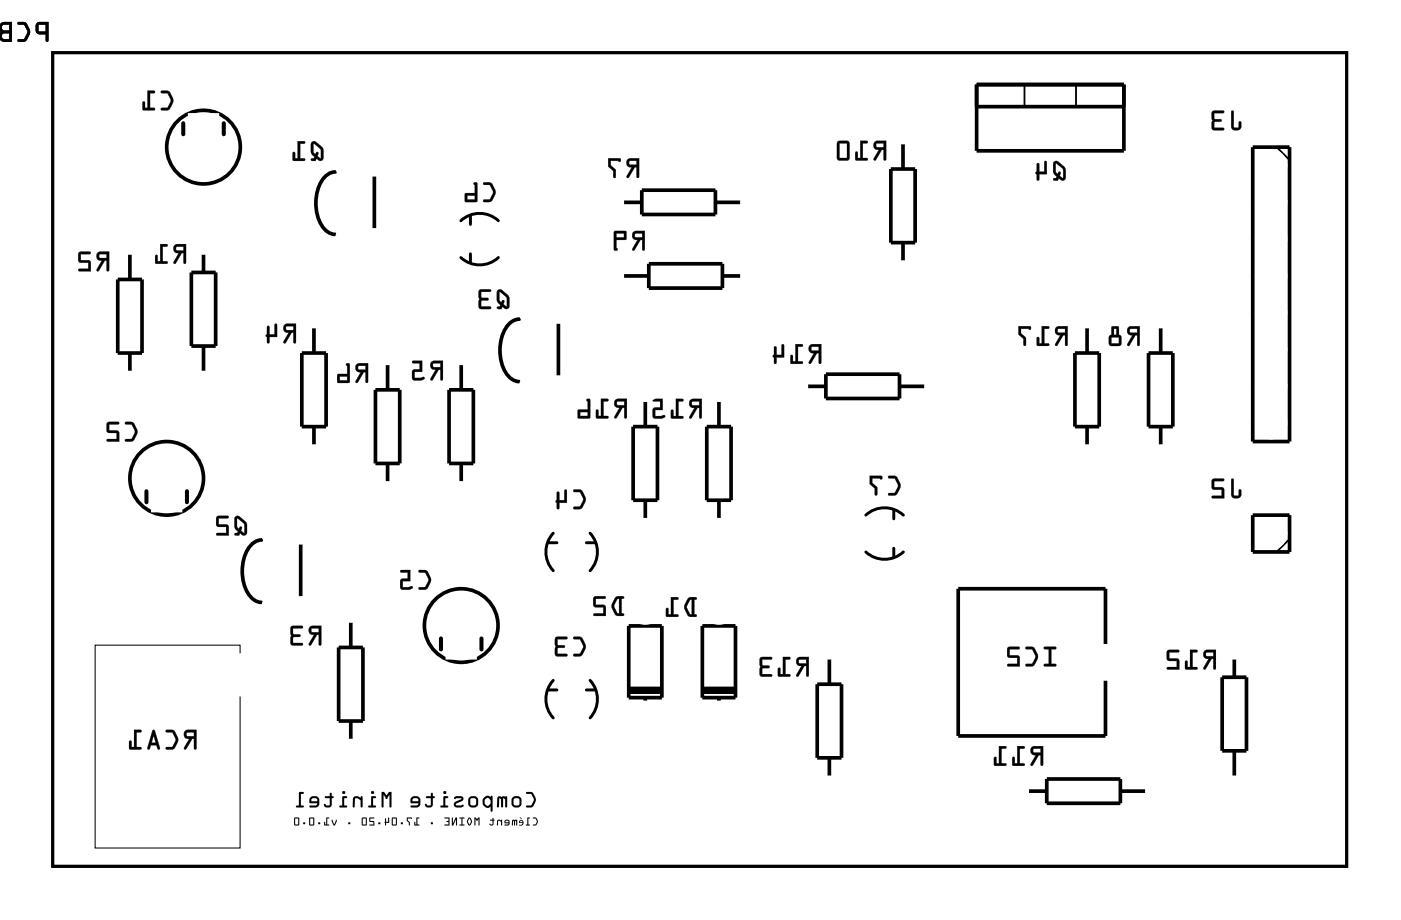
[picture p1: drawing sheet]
<svg xmlns="http://www.w3.org/2000/svg" width="97mm" height="63mm" viewBox="0 0 97 63" stroke-linecap="round" stroke-linejoin="round" font-family="sans-serif">
<g fill="none" stroke="#000" stroke-width=".2">
<path d="M3.6 3.6h89.3v56.2h-89.3zM32.5 14.9v.6M32.5 17.5v.7M34.4 15.2a1.91 1.91 0 0 0-2.6 0M34.4 17.8a1.9 1.9 0 0 1-2.6 0M37.8 37.5h.6M38.2 36.8a1.9 1.9 0 0 0 0 2.6M40.5 37.5h.6M40.7 36.8a1.91 1.91 0 0 1 0 2.6M61.7 35.2v.6M61.7 37.8v.7M62.3 35.6a1.9 1.9 0 0 0-2.6 0"/>
<path d="M62.3 38.1a1.91 1.91 0 0 1-2.6 0M37.8 47.6h.6M38.2 47a1.9 1.9 0 0 0 0 2.6M40.5 47.6h.6M40.7 47a1.91 1.91 0 0 1 0 2.5"/>
</g>
<g fill="#000">
<path d="M2.5 1.6v.2v.4l.1 .1 .6 .1v.4l.1 .1v-1.4zM2.7 1.7h.5v.5h-.5zM1.2 1.5l.1 .2h.4l.2 .5-.2 .5h-.4l-.1 .1 .1 .1a.6 .6 0 0 0 .8-.6l-.1-.3-.2-.4-.2-.1zM0 1.6l-.1 .3 .2 .3-.2 .3a.35 .35 0 0 0 .4 .4h.5v-1.4h-.5zM.2 2.3h.4v.4h-.4zM.2 1.7h.4v.4h-.4zM-.1 1.5v1.4z"/>
<path d="M2.5 1.6v.2v.4l.1 .1 .6 .1v.4l.1 .1v-1.4zM2.7 1.7h.5v.5h-.5zM1.2 1.5l.1 .2h.4l.2 .5-.2 .5h-.4l-.1 .1 .1 .1a.6 .6 0 0 0 .8-.6l-.1-.3-.2-.4-.2-.1zM0 1.6l-.1 .3 .2 .3-.2 .3a.35 .35 0 0 0 .4 .4h.5v-1.4h-.5zM.2 2.3h.4v.4h-.4zM.2 1.7h.4v.4h-.4zM-.1 1.5v1.4z"/>
<path d="M2.5 1.6v.2v.4l.1 .2h.6v.4a.1 .1 0 0 0 0 .1 .1 .1 0 0 0 .1-.1v-1.3h-.6zM2.6 1.6l.7-.1v1.4l-.1-.1v-.4l-.6-.1-.1-.1zM2.7 1.7h.5v.5h-.5zM2.7 1.7v.5h.5v-.5zM1.2 1.5l.1 .2h.4l.2 .5-.2 .5h-.4a.1 .1 0 0 0-.1 .1 .1 .1 0 0 0 .1 .1l.5-.1 .3-.6-.3-.6zM1.2 1.6h.6l.2 .4a.83 .83 0 0 1-.3 .9h-.4l-.1-.1 .1-.1h.4l.2-.4v-.2l-.2-.4h-.4zM0 1.6l-.1 .3 .2 .3-.2 .3a.34 .34 0 0 0 .4 .4h.5v-1.4h-.5zM.1 1.6l.2-.1h.5v1.4h-.5a.39 .39 0 0 1-.3-.3 .39 .39 0 0 1 .1-.4l-.1-.3zM.2 2.3h.4v.4l-.4-.1zM.2 2.3v.4h.4v-.4zM.2 1.8l.4-.1v.4h-.4zM.2 1.7v.4h.4v-.4zM-.1 1.5v1.4zM-.1 1.5v1.4z"/>
<path d="M2.5 1.6v.2v.4l.1 .2h.6v.4a.1 .1 0 0 0 0 .1 .1 .1 0 0 0 .1-.1v-1.3h-.6zM2.6 1.6l.7-.1v1.4l-.1-.1v-.4l-.6-.1-.1-.1zM2.7 1.7h.5v.5h-.5zM2.7 1.7v.5h.5v-.5zM1.2 1.5l.1 .2h.4l.2 .5-.2 .5h-.4a.1 .1 0 0 0-.1 .1 .1 .1 0 0 0 .1 .1l.5-.1 .3-.6-.3-.6zM1.2 1.6h.6l.2 .4a.83 .83 0 0 1-.3 .9h-.4l-.1-.1 .1-.1h.4l.2-.4v-.2l-.2-.4h-.4zM0 1.6l-.1 .3 .2 .3-.2 .3a.34 .34 0 0 0 .4 .4h.5v-1.4h-.5zM.1 1.6l.2-.1h.5v1.4h-.5a.39 .39 0 0 1-.3-.3 .39 .39 0 0 1 .1-.4l-.1-.3zM.2 2.3h.4v.4l-.4-.1zM.2 2.3v.4h.4v-.4zM.2 1.8l.4-.1v.4h-.4zM.2 1.7v.4h.4v-.4zM-.1 1.5v1.4zM-.1 1.5v1.4z"/>
<path d="M6.7 17.4a.32 .32 0 0 0 0 .4 .32 .32 0 0 0 .3 .2l-.3 .7h.1l.4-.7h.2v.6l.1 .1v-1.3zM6.9 17.6l.5-.1v.3h-.5zM5.5 17.4l-.1 .6 .2 .1h.5v.5h-.6l-.1 .1h.9l-.1-.7h-.6v-.5h.6l.1-.1z"/>
<path d="M6.7 17.4a.32 .32 0 0 0 0 .4 .32 .32 0 0 0 .3 .2l-.3 .6a.1 .1 0 0 0 0 .1 .1 .1 0 0 0 .1 0l.4-.7h.2l-.1 .6a.1 .1 0 0 0 .1 .1 .1 .1 0 0 0 .1-.1v-1.2h-.6zM6.7 17.5l.8-.1v1.3l-.1-.1v-.6h-.2l-.4 .7h-.1l.3-.7a.31 .31 0 0 1-.3-.2 .31 .31 0 0 1 0-.3zM6.9 17.6l.5-.1v.3h-.5zM6.9 17.6v.2h.5v-.3zM5.4 17.4v.7h.7v.5l-.6-.1a.1 .1 0 0 0-.1 .1 .1 .1 0 0 0 .1 .1h.8l-.1-.7h-.6v-.5l.6 .1a.1 .1 0 0 0 .1-.1 .1 .1 0 0 0-.1-.1zM5.5 17.4h.8l-.1 .1h-.6v.5h.6l.1 .7h-.9l.1-.1h.6v-.5h-.5l-.2-.1z"/>
<path d="M11.1 6.3v.1h.5l.2 .5-.2 .5h-.5v.2h.1a.6 .6 0 0 0 .7-.6v-.2l-.2-.5h-.2zM10.2 6.3v1.1h-.2v-.3l-.1-.1-.1 .6h.8v-.2h-.2v-1h.2l.1-.1z"/>
<path d="M11.1 6.3v.1l.4 .1 .3 .4-.3 .5h-.3a.1 .1 0 0 0-.1 .1 .1 .1 0 0 0 .1 .1l.5-.1 .3-.6-.3-.6zM11.1 6.3h.5l.3 .5a.83 .83 0 0 1-.3 .8h-.4l-.1-.1 .5-.1 .2-.4v-.2l-.2-.4h-.5zM10.2 6.2v1.2h-.2v-.3a.1 .1 0 0 0-.1-.1 .1 .1 0 0 0-.1 .1v.5h.8a.1 .1 0 0 0 .1-.1 .1 .1 0 0 0-.1-.1h-.2v-1h.2a.1 .1 0 0 0 .1-.1 .1 .1 0 0 0-.1-.1zM10.2 6.3h.5l-.1 .1h-.3v1.1h.3v.1h-.8l.1-.6 .1 .1v.4h.2z"/>
<path d="M12 16.9a.32 .32 0 0 0 0 .4 .32 .32 0 0 0 .3 .2l-.3 .7h.1l.4-.7h.2v.6l.1 .1v-1.4zM12.2 17.1l.5-.1v.3h-.5zM11.1 16.8v1.2h-.2v-.4h-.1l-.1 .6h.8v-.2h-.3v-1h.3l.1-.1z"/>
<path d="M12 16.9a.32 .32 0 0 0 0 .4 .32 .32 0 0 0 .3 .2l-.3 .6a.1 .1 0 0 0 0 .1 .1 .1 0 0 0 .1 0l.4-.7h.2v.6a.1 .1 0 0 0 0 .1 .1 .1 0 0 0 .1-.1v-1.3h-.6zM12.1 16.9l.7-.1v1.4l-.1-.1v-.6h-.2l-.4 .7h-.1l.3-.7a.31 .31 0 0 1-.3-.2 .31 .31 0 0 1 .1-.4zM12.2 17.1l.5-.1v.3h-.5zM12.2 17v.3h.5v-.3zM11 16.8l.1 1.2h-.2v-.3a.1 .1 0 0 0-.1-.1 .1 .1 0 0 0-.1 .1v.5h.8a.1 .1 0 0 0 .1-.1 .1 .1 0 0 0-.1-.1h-.3v-1h.3a.1 .1 0 0 0 .1-.1 .1 .1 0 0 0-.1-.1zM11.1 16.8l.5 .1-.1 .1h-.3v1h.3v.2h-.8l.1-.6h.1v.4h.2z"/>
<path d="M21.5 9.8v.7l.2 .3-.2 .3h.3v-.2l.3 .2 .2-.1a.91 .91 0 0 0-.6-1.3zM21.6 9.9l.5 .4v.6l-.2-.1 .1-.2a.11 .11 0 0 0-.2-.1 .11 .11 0 0 0 0 .1l-.2-.1zM20.5 9.7v1.2h-.1v-.4h-.2v.6h.8v-.2h-.3v-1h.3l.1-.1z"/>
<path d="M21.5 9.8l-.1 .7 .3 .3v.1h-.2a.1 .1 0 0 0-.1 .1 .1 .1 0 0 0 .1 .1h.3v-.2l.2 .2 .3-.1a.92 .92 0 0 0-.5-1.2l-.1-.1zM21.5 9.8h.2l.5 .3a.97 .97 0 0 1 .1 .9l-.2 .1-.3-.2v.2l-.3-.1 .2-.2-.2-.3zM21.6 9.9l.5 .4v.6l-.2-.1 .1-.2a.11 .11 0 0 0-.2-.1 .11 .11 0 0 0 0 .1l-.2-.1zM21.6 9.9v.6a.14 .14 0 0 0 .1 .2 .14 .14 0 0 0 .2-.2l.1 .1-.1 .2 .2 .1v-.6zM20.5 9.7v1.2h-.1v-.3a.1 .1 0 0 0-.1-.1 .1 .1 0 0 0-.1 .1v.5h.8a.1 .1 0 0 0 .1-.1 .1 .1 0 0 0-.1-.1h-.3v-1h.3a.1 .1 0 0 0 .1-.1 .1 .1 0 0 0-.1-.1zM20.5 9.7l.5 .1v.1h-.3v1h.3v.2l-.8-.1v-.5h.1l.1 .4h.1z"/>
<path d="M33.4 12.6v.2h.4l.2 .5-.2 .5h-.4l-.1 .1h.1a.6 .6 0 0 0 .8-.5v-.3l-.3-.4-.2-.1zM32.7 12.6l.1 .7-.7 .1v.5h.8v-1.2v-.1zM32.2 13.5h.6v.3h-.6z"/>
<path d="M33.3 12.6l.1 .2h.4l.2 .5-.2 .5h-.4a.1 .1 0 0 0-.1 .1 .1 .1 0 0 0 .1 .1l.5-.1 .3-.6-.3-.7zM33.4 12.6h.5l.3 .5a.83 .83 0 0 1-.4 .8h-.4h-.1l.1-.1h.4l.2-.4v-.2l-.2-.4-.4-.1zM32.7 12.6l.1 .7h-.7v.6h.8v-1.2v-.1zM32.7 12.6l.2 .1v1.2h-.8v-.5l.7-.1zM32.2 13.5h.6v.3h-.6zM32.2 13.5v.3h.6v-.3z"/>
<path d="M43.3 11a.32 .32 0 0 0-.1 .4 .32 .32 0 0 0 .4 .1l-.4 .7 .2 .1 .4-.8h.1v.7l.1 .1 .1-1.4zM43.4 11.1h.5v.3h-.4zM42 10.9v.6l.3 .3v.4l.1 .1 .1-.6-.4-.3v-.3h.6v.1l.1-.2z"/>
<path d="M43.3 11a.32 .32 0 0 0-.1 .4 .32 .32 0 0 0 .4 .1l-.4 .6a.11 .11 0 0 0 .1 .2 .1 .1 0 0 0 .1-.1l.4-.7h.1v.7a.1 .1 0 0 0 .1 .1 .1 .1 0 0 0 .1-.1v-1.3h-.6zM43.3 11l.8-.1-.1 1.4-.1-.1v-.7h-.1l-.4 .7h-.2l.4-.7a.31 .31 0 0 1-.3-.1 .31 .31 0 0 1 0-.4zM43.4 11.1h.5v.3h-.4zM43.4 11.1l.1 .3h.4v-.3zM42 10.9v.6l.3 .3v.4a.1 .1 0 0 0 .1 .1 .1 .1 0 0 0 .1-.1v-.5l-.4-.3v-.3h.6v.1l.1-.2zM42 10.9l.8 .1-.1 .2v-.1h-.6v.3l.4 .3-.1 .6-.1-.1v-.4l-.3-.3z"/>
<path d="M43.7 16a.32 .32 0 0 0-.1 .4 .32 .32 0 0 0 .4 .2l-.4 .6 .1 .1 .5-.7h.1v.6l.1 .1 .1-1.4zM43.8 16.1h.5v.3h-.5zM42.4 16v1.2l.1 .1 .1-.1-.1-.1v-.5l.7-.1v-.5l-.1-.1zM42.5 16.1h.5v.3h-.5z"/>
<path d="M43.7 16a.32 .32 0 0 0-.1 .4 .32 .32 0 0 0 .4 .2l-.4 .6a.1 .1 0 0 0 .1 .1 .1 .1 0 0 0 .1 0l.4-.7h.1v.6a.1 .1 0 0 0 .1 .1 .1 .1 0 0 0 .1-.1v-1.3h-.6zM43.7 16l.8-.1-.1 1.4-.1-.1v-.6h-.1l-.4 .7-.2-.1 .4-.6a.31 .31 0 0 1-.4-.2 .31 .31 0 0 1 .1-.4zM43.8 16.1h.5v.3h-.4zM43.8 16.1v.3h.5v-.3zM42.4 16l-.1 1.2 .2 .1a.09 .09 0 0 0 .1-.1 .09 .09 0 0 0-.1-.1v-.5l.7-.1v-.5l-.1-.1zM42.4 16l.7-.1 .1 .1v.5l-.7 .1v.5l.1 .1-.1 .1-.1-.1zM42.5 16.1h.5v.3h-.5zM42.5 16.1v.3h.6v-.3z"/>
<path d="M60.3 9.8a.32 .32 0 0 0 0 .4 .32 .32 0 0 0 .3 .1l-.3 .7 .1 .1 .4-.8h.2v.7l.1 .1v-1.4zM60.5 9.9h.5v.3h-.5zM59.4 9.7v1.2h-.2v-.4h-.1l-.1 .5 .8 .1v-.2h-.3v-1h.3l.1-.1zM57.8 9.8v1.2l.1 .1h.6l.1-.2v-1.1l-.2-.1zM57.9 9.9h.5v1h-.5z"/>
<path d="M60.3 9.8a.32 .32 0 0 0 0 .4 .32 .32 0 0 0 .3 .1l-.3 .6a.1 .1 0 0 0 0 .2 .1 .1 0 0 0 .1-.1l.4-.7h.2v.7a.1 .1 0 0 0 .1 .1 .1 .1 0 0 0 0-.1v-1.3h-.6zM60.4 9.8l.7-.1v1.4l-.1-.1v-.7h-.2l-.4 .7h-.1l.4-.7a.31 .31 0 0 1-.4-.1 .31 .31 0 0 1 .1-.4zM60.5 9.9h.5v.3l-.5-.1zM60.5 9.9v.3h.5v-.3zM59.3 9.7l.1 1.2h-.2v-.4a.1 .1 0 0 0-.1 0 .1 .1 0 0 0-.1 0v.6h.8a.1 .1 0 0 0 .1-.1 .1 .1 0 0 0-.1-.1h-.3v-1h.3a.1 .1 0 0 0 .1-.1 .1 .1 0 0 0-.1-.1zM59.4 9.7l.5 .1-.1 .1h-.3v1h.3v.2l-.8-.1 .1-.5h.1v.4h.2zM57.8 9.8l-.1 1.2 .2 .1h.6l.1-.2v-1.1l-.2-.1zM57.8 9.8l.6-.1 .2 .1v1.1l-.1 .2h-.6l-.1-.1zM57.9 9.9h.5v1h-.5zM57.9 9.9v1h.5v-1z"/>
<path d="M72.7 11.2v.7l.2 .3-.2 .2 .3 .1v-.2l.3 .2 .2-.2a.91 .91 0 0 0-.6-1.2zM72.8 11.3l.5 .4v.6l-.2-.2 .1-.1a.11 .11 0 0 0-.2-.1 .11 .11 0 0 0 0 .1l-.2-.2zM71.6 11.3l-.1 .5-.1 .1 .2 .6 .1-.1v-.4h.5v-.8v-.1l-.1 .1-.1 .6h-.3v-.5z"/>
<path d="M72.7 11.2v.7l.2 .3v.1h-.2a.1 .1 0 0 0 0 .1 .1 .1 0 0 0 0 .1h.3v-.2l.2 .2 .3-.1a.92 .92 0 0 0-.5-1.2l-.1-.1zM72.7 11.2l.2-.1 .5 .4a.97 .97 0 0 1 .1 .8l-.2 .2-.3-.2v.2l-.3-.1 .2-.2-.2-.3zM72.9 11.3l.4 .4v.6l-.2-.2 .1-.1a.11 .11 0 0 0-.1-.2 .11 .11 0 0 0-.1 .2l-.2-.2zM72.8 11.3v.5a.14 .14 0 0 0 .1 .2 .14 .14 0 0 0 .2-.1h.1l-.1 .2 .3 .2-.1-.6zM71.5 11.3v.5a.09 .09 0 0 0-.1 .1 .09 .09 0 0 0 .1 .1v.4a.1 .1 0 0 0 .1 .1 .1 .1 0 0 0 .1-.1v-.4h.5v-.8a.1 .1 0 0 0-.1-.1 .1 .1 0 0 0-.1 .1v.6h-.3v-.5zM71.6 11.3h.1v.6h.4v-.7l.1-.1v.1v.8h-.5v.4l-.1 .1-.1-.6z"/>
<path d="M85 7.7l-.1 1a.36 .36 0 0 0 .4 .3 .36 .36 0 0 0 .3-.3v-.3h-.1l-.1 .4h-.3v-1.1zM83.6 7.7v1.2l.2 .1h.6v-.2h-.6v-.4h.4l.1-.1-.1-.1h-.4v-.4h.6l.1-.1z"/>
<path d="M85 7.7l-.1 1a.37 .37 0 0 0 .4 .3 .37 .37 0 0 0 .3-.3v-.2a.1 .1 0 0 0 0-.1 .1 .1 0 0 0-.1 .1l-.1 .3h-.2l-.1-1.1zM85 7.7h.1v1.1h.3l.2-.4v.3a.35 .35 0 0 1-.3 .3 .35 .35 0 0 1-.3-.3zM83.6 7.7v1.2l.2 .1h.6a.1 .1 0 0 0 .1-.1 .1 .1 0 0 0-.1-.1h-.6v-.4h.4a.1 .1 0 0 0 .1-.1 .1 .1 0 0 0-.1-.1h-.4v-.4h.6a.1 .1 0 0 0 .1-.1 .1 .1 0 0 0-.1-.1zM83.7 7.7h.7v.1h-.6v.4h.4l.1 .1-.1 .1h-.4v.4h.6v.2h-.6l-.2-.1z"/>
<path d="M3.6 3.6v56.2h89.3v-56.2zM3.6 3.6h89.3v56.2h-89.3z"/>
<path d="M8.6 29.1l.1 .2h.4l.2 .5-.2 .5h-.4l-.1 .1 .1 .1a.6 .6 0 0 0 .8-.6l-.1-.3-.2-.4-.2-.1zM7.4 29.2v.6l.1 .1h.5v.4h-.6v.1l.8 .1v-.7l-.7-.1v-.4h.6l.1-.1z"/>
<path d="M8.6 29.1l.1 .2h.4l.2 .5-.2 .5h-.4a.1 .1 0 0 0-.1 .1 .1 .1 0 0 0 .1 .1l.5-.1 .3-.6-.3-.6zM8.6 29.1l.6 .1 .2 .4a.83 .83 0 0 1-.3 .9h-.4l-.1-.1 .1-.1h.4l.2-.4v-.2l-.2-.4h-.4zM7.4 29.2v.6l.6 .1v.4h-.6a.1 .1 0 0 0-.1 .1 .1 .1 0 0 0 .1 .1h.8v-.7l-.7-.1v-.4h.6a.1 .1 0 0 0 .1-.1 .1 .1 0 0 0-.1-.1zM7.4 29.2h.8l-.1 .1h-.6v.4l.7 .1v.7l-.8-.1v-.1h.7v-.4h-.6l-.1-.1z"/>
<path d="M16.2 35.7v.7l.2 .3-.2 .2 .3 .1 .1-.2 .2 .2 .2-.2a.91 .91 0 0 0-.6-1.2zM16.4 35.8l.5 .4v.6l-.3-.2 .1-.1a.11 .11 0 0 0-.1-.1 .11 .11 0 0 0-.1 .1l-.1-.2zM15 35.7l-.1 .6 .2 .1h.5v.4h-.6l-.1 .1 .9 .1-.1-.8h-.6v-.4h.6l.1-.1z"/>
<path d="M16.2 35.7v.7l.2 .3v.1h-.1a.1 .1 0 0 0-.1 .1 .1 .1 0 0 0 .1 .1h.2l.1-.2 .2 .2 .2-.1a.92 .92 0 0 0-.5-1.2l-.1-.1zM16.2 35.7l.3-.1 .4 .4a.97 .97 0 0 1 .1 .8l-.2 .2-.2-.2-.1 .2-.3-.1 .2-.2-.2-.3zM16.4 35.8l.4 .4v.6l-.2-.2 .1-.1a.11 .11 0 0 0-.1-.2 .11 .11 0 0 0-.1 .2l-.1-.2zM16.4 35.8l-.1 .5a.14 .14 0 0 0 .1 .2 .14 .14 0 0 0 .2-.1h.1l-.1 .2 .3 .2v-.6zM15 35.6v.7l.6 .1v.4h-.6a.1 .1 0 0 0-.1 .1 .1 .1 0 0 0 .1 .1h.8l-.1-.8h-.6v-.4h.6a.1 .1 0 0 0 .1-.1 .1 .1 0 0 0-.1-.1zM15 35.7h.8l-.1 .1h-.6v.4l.6 .1 .1 .7-.9-.1 .1-.1h.6v-.4h-.5l-.2-.1z"/>
<path d="M19.6 22.4a.32 .32 0 0 0 0 .4 .32 .32 0 0 0 .3 .2l-.3 .6 .1 .1 .4-.7h.1v.6l.2 .1v-1.4zM19.8 22.5h.4v.3h-.4zM18.4 22.5v.6l-.1 .1 .2 .5 .1-.1v-.3h.5v-.9v-.1l-.2 .1v.7h-.3v-.6z"/>
<path d="M19.6 22.4a.32 .32 0 0 0 0 .4 .32 .32 0 0 0 .3 .2l-.3 .6a.1 .1 0 0 0 0 .1 .1 .1 0 0 0 .1 0l.4-.7h.1v.6a.1 .1 0 0 0 .1 .1 .1 .1 0 0 0 .1-.1v-1.3h-.6zM19.6 22.4l.8-.1v1.4l-.1-.1v-.6h-.2l-.4 .7-.1-.1 .3-.6a.31 .31 0 0 1-.3-.2 .31 .31 0 0 1 0-.4zM19.8 22.5h.4v.3h-.4zM19.7 22.5l.1 .3h.5v-.3zM18.4 22.5v.6a.09 .09 0 0 0-.1 .1 .09 .09 0 0 0 .1 .1v.3a.1 .1 0 0 0 .1 .1 .1 .1 0 0 0 .1-.1v-.3h.5v-.9a.1 .1 0 0 0-.1-.1 .1 .1 0 0 0-.1 .1v.7h-.3v-.6zM18.5 22.5h.1v.6h.3l.1-.7h.1v.9l-.5-.1v.4l-.1 .1-.2-.5 .1-.1z"/>
<path d="M24.6 25.1a.32 .32 0 0 0-.1 .4 .32 .32 0 0 0 .4 .2l-.4 .7h.2l.4-.7h.1v.6l.1 .1 .1-1.3zM24.7 25.3l.5-.1v.3h-.4zM23.9 25.1l.1 .7h-.7v.6h.8v-1.2v-.1zM23.4 26h.6v.3h-.6z"/>
<path d="M24.6 25.1a.32 .32 0 0 0-.1 .4 .32 .32 0 0 0 .4 .2l-.4 .6a.1 .1 0 0 0 .1 .1 .1 .1 0 0 0 .1 0l.4-.7h.1v.6a.1 .1 0 0 0 .1 .1 .1 .1 0 0 0 .1-.1v-1.2h-.6zM24.6 25.2l.8-.1-.1 1.3-.1-.1v-.6h-.1l-.4 .7h-.2l.4-.7a.31 .31 0 0 1-.3-.2 .31 .31 0 0 1 0-.3zM24.7 25.3l.5-.1v.3h-.4zM24.7 25.3l.1 .2h.4v-.3zM23.9 25.1l.1 .7h-.7v.6h.8v-1.2v-.1zM23.9 25.1l.2 .1v1.2h-.8v-.6h.7zM23.4 26h.6v.3h-.6zM23.4 26v.3h.6v-.3z"/>
<path d="M29.8 25a.32 .32 0 0 0-.1 .4 .32 .32 0 0 0 .4 .1l-.4 .7 .1 .1 .5-.8h.1v.7l.1 .1 .1-1.4zM29.9 25.1h.5v.2h-.5zM28.5 24.9v.2h.4v.4h-.4l-.1 .7 .2 .1h.4a.15 .15 0 0 0 .2-.1 .15 .15 0 0 0 0-.2l-.6 .1v-.4h.5v-.8z"/>
<path d="M29.8 25a.32 .32 0 0 0-.1 .4 .32 .32 0 0 0 .4 .1l-.4 .6a.1 .1 0 0 0 0 .2 .11 .11 0 0 0 .2-.1l.4-.7h.1v.7a.1 .1 0 0 0 .1 .1 .1 .1 0 0 0 .1-.1v-1.3h-.6zM29.8 25l.8-.1-.1 1.3h-.1v-.7h-.1l-.4 .7h-.2l.4-.7a.31 .31 0 0 1-.4-.1 .31 .31 0 0 1 .1-.4zM29.9 25.1h.5v.2h-.5zM29.9 25.1v.2l.5 .1v-.3zM28.4 24.9l.1 .2h.4v.4h-.4l-.1 .7 .2 .1 .6-.1a.1 .1 0 0 0 .1-.1 .1 .1 0 0 0-.1-.1l-.6 .1v-.4h.5v-.8zM28.5 24.9h.6v.8h-.5v.4l.6-.1 .1 .1-.1 .1-.6 .1-.2-.2 .1-.5 .5-.1v-.4h-.5z"/>
<path d="M34.3 20v.8l.2 .2-.2 .3h.3l.1-.1 .2 .1 .2-.1a.91 .91 0 0 0-.6-1.2zM34.5 20.2l.5 .3v.6l-.3-.1 .1-.2a.11 .11 0 0 0-.1-.1 .11 .11 0 0 0-.1 .2l-.1-.2zM33.1 20l-.1 1.2 .2 .1h.6v-.1h-.6v-.4l.5-.1v-.1l-.5-.1v-.4h.6l.1-.1z"/>
<path d="M34.3 20v.8l.2 .2v.2l-.1-.1a.1 .1 0 0 0-.1 .1 .1 .1 0 0 0 .1 .1h.2l.1-.1 .2 .1h.2a.92 .92 0 0 0-.5-1.3h-.1zM34.4 20h.2l.4 .4a.97 .97 0 0 1 .1 .8l-.2 .1-.2-.1-.1 .1h-.3l.2-.3-.2-.2zM34.5 20.2l.5 .4-.1 .6-.2-.2 .1-.2a.11 .11 0 0 0-.1-.1 .11 .11 0 0 0-.1 .2l-.1-.2zM34.5 20.2l-.1 .5a.14 .14 0 0 0 .1 .2 .14 .14 0 0 0 .2-.2l.1 .1-.1 .2 .3 .2v-.7zM33.1 20l-.1 1.2 .2 .1h.6a.1 .1 0 0 0 .1-.1 .1 .1 0 0 0-.1-.1l-.6 .1v-.4l.4-.1a.1 .1 0 0 0 .1 0 .1 .1 0 0 0-.1-.1l-.4-.1v-.4l.6 .1a.1 .1 0 0 0 .1-.1 .1 .1 0 0 0-.1-.1zM33.1 20h.8l-.1 .1h-.6v.4l.5 .1v.1l-.5 .1v.4h.6v.1h-.6l-.2-.1z"/>
<path d="M39.6 33.8v.2h.4l.2 .5-.2 .5h-.4v.1a.6 .6 0 0 0 .8-.5v-.3l-.2-.4-.2-.1zM38.4 34v.5l-.1 .1 .2 .5h.1v-.4h.5v-.8v-.1h-.2v.7h-.3v-.5z"/>
<path d="M39.6 33.8v.2h.4l.2 .5-.2 .5h-.4a.1 .1 0 0 0-.1 .1 .1 .1 0 0 0 .1 .1l.6-.1 .2-.6-.3-.7zM39.6 33.8h.5l.3 .5a.83 .83 0 0 1-.4 .8h-.4v-.1h.4l.2-.4v-.2l-.2-.4-.4-.1zM38.4 34v.5a.09 .09 0 0 0-.1 .1 .09 .09 0 0 0 .1 .1v.4a.1 .1 0 0 0 .1 .1 .1 .1 0 0 0 .1-.1v-.4h.5v-.8a.1 .1 0 0 0-.1-.1 .1 .1 0 0 0-.1 .1v.6h-.3v-.5zM38.4 34h.2v.5h.3l.1-.7h.1v.1v.8h-.5v.4h-.1l-.2-.5 .1-.1z"/>
<path d="M42.5 27.6a.32 .32 0 0 0-.1 .4 .32 .32 0 0 0 .3 .1l-.3 .7 .1 .1 .5-.8h.1v.7l.1 .1v-1.4zM42.6 27.7h.5v.3h-.5zM41.5 27.5v1.2h-.2v-.4h-.1l-.1 .5 .8 .1v-.2h-.3v-1h.3l.1-.1zM40.5 27.6v.7h-.6v.6l.8-.1v-1.2v-.1zM40 28.4h.5v.3h-.5z"/>
<path d="M42.5 27.6a.32 .32 0 0 0-.1 .4 .32 .32 0 0 0 .3 .1l-.3 .7a.1 .1 0 0 0 0 .1 .11 .11 0 0 0 .2-.1l.4-.7h.1v.7a.1 .1 0 0 0 .1 .1 .1 .1 0 0 0 .1-.1v-1.3h-.7zM42.5 27.6l.7-.1v1.4l-.1-.1v-.7h-.2l-.4 .7h-.1l.4-.7a.31 .31 0 0 1-.4-.1 .31 .31 0 0 1 .1-.4zM42.6 27.7h.5v.3h-.5zM42.6 27.7v.3h.5v-.3zM41.5 27.5v1.2h-.2v-.3a.1 .1 0 0 0-.1-.1 .1 .1 0 0 0-.1 .1v.5h.8a.1 .1 0 0 0 .1-.1 .1 .1 0 0 0-.1-.1h-.3v-1h.3a.1 .1 0 0 0 .1-.1 .1 .1 0 0 0-.1-.1zM41.5 27.5l.5 .1-.1 .1h-.3v1h.3v.2l-.8-.1 .1-.5h.1v.4h.2zM40.5 27.5v.8h-.6v.6l.8-.1v-1.2v-.1zM40.5 27.6h.2v1.2l-.8 .1v-.6h.7zM40 28.4h.5v.3h-.5zM40 28.4v.3h.6v-.3z"/>
<path d="M47.6 27.6a.32 .32 0 0 0 0 .4 .32 .32 0 0 0 .3 .2l-.3 .6 .1 .1 .4-.7h.1v.6l.2 .1v-1.4zM47.8 27.7h.4v.3h-.4zM46.6 27.5v1.2h-.1v-.4h-.2v.5l.8 .1v-.2h-.3v-1h.3l.1-.1zM45.1 27.6v.1h.4v.4l-.4 .1-.1 .6 .2 .1h.4a.15 .15 0 0 0 .2 0 .15 .15 0 0 0 0-.2h-.6v-.4h.5v-.8z"/>
<path d="M47.6 27.6a.32 .32 0 0 0 0 .4 .32 .32 0 0 0 .3 .2l-.3 .6a.1 .1 0 0 0 0 .1 .1 .1 0 0 0 .1 0l.4-.7h.1v.6a.1 .1 0 0 0 .1 .1 .1 .1 0 0 0 .1-.1v-1.3h-.6zM47.6 27.6l.8-.1v1.4l-.1-.1v-.7h-.2l-.4 .7h-.1l.3-.7a.31 .31 0 0 1-.3-.1 .31 .31 0 0 1 0-.4zM47.8 27.7h.4v.3h-.4zM47.7 27.7l.1 .3h.5v-.3zM46.6 27.5v1.2h-.1v-.3a.1 .1 0 0 0-.1-.1 .1 .1 0 0 0-.1 .1v.5h.8a.1 .1 0 0 0 .1-.1 .1 .1 0 0 0-.1-.1h-.3v-1h.3a.1 .1 0 0 0 .1-.1 .1 .1 0 0 0-.1-.1zM46.6 27.5l.5 .1v.1h-.3v1h.3v.2l-.8-.1v-.5h.1l.1 .4h.1zM45 27.6l.1 .1h.4v.4l-.4 .1-.1 .6 .2 .1 .6-.1a.1 .1 0 0 0 .1-.1 .1 .1 0 0 0-.1-.1l-.6 .1v-.4h.5v-.8zM45.1 27.6l.6-.1v.8h-.5v.4h.6h.1l-.1 .1-.6 .1-.2-.1 .1-.6 .5-.1v-.4h-.5z"/>
<path d="M55.9 23.8a.32 .32 0 0 0-.1 .4 .32 .32 0 0 0 .4 .2l-.4 .7h.1l.5-.7h.1v.6l.1 .1 .1-1.3zM56 24l.5-.1v.3h-.5zM54.9 23.8v1.1h-.2v-.3l-.1-.1-.1 .6h.8v-.2h-.2v-1h.2l.1-.1zM53.4 23.9v.6l-.1 .1 .2 .5h.1v-.4h.5v-.9h-.1h-.1v.7h-.3v-.5z"/>
<path d="M55.9 23.8a.32 .32 0 0 0-.1 .4 .32 .32 0 0 0 .4 .2l-.4 .6a.1 .1 0 0 0 0 .1 .1 .1 0 0 0 .2 0l.4-.7h.1v.6a.1 .1 0 0 0 .1 .1 .1 .1 0 0 0 .1-.1v-1.3h-.6zM55.9 23.8h.8l-.1 1.3-.1-.1v-.6h-.1l-.4 .7h-.2l.4-.7a.31 .31 0 0 1-.4-.2 .31 .31 0 0 1 .1-.4zM56 24l.5-.1v.3h-.5zM56 24v.2h.5v-.3zM54.9 23.7v1.2h-.2v-.3a.1 .1 0 0 0-.1-.1 .1 .1 0 0 0-.1 .1l.1 .5h.7a.1 .1 0 0 0 .1-.1 .1 .1 0 0 0-.1-.1h-.2v-1h.2a.1 .1 0 0 0 .1-.1 .1 .1 0 0 0-.1-.1zM54.9 23.8h.5l-.1 .1h-.3v1l.3 .1v.1h-.8l.1-.6 .1 .1v.3h.2zM53.4 23.9v.6a.09 .09 0 0 0-.1 .1 .09 .09 0 0 0 .1 .1v.3a.1 .1 0 0 0 .1 .1 .1 .1 0 0 0 .1-.1v-.3h.5v-.9a.1 .1 0 0 0-.1-.1 .1 .1 0 0 0-.1 .1v.7h-.3v-.5zM53.4 23.9l.2 .1v.5h.3v-.7h.1h.1v.9h-.5v.3l-.1 .1-.2-.5 .1-.1z"/>
<path d="M61.3 32.9v.1h.4l.3 .5-.3 .5h-.4v.1l.1 .1a.6 .6 0 0 0 .7-.6v-.3l-.2-.4-.2-.1zM60 32.8v.6l.4 .3v.4l.1 .1v-.6l-.3-.3v-.3h.5l.1 .1 .1-.2z"/>
<path d="M61.3 32.9v.1h.4l.3 .5-.3 .5h-.3a.1 .1 0 0 0-.1 .1 .1 .1 0 0 0 .1 .1l.5-.1 .2-.6-.3-.6zM61.3 32.9h.5l.3 .4a.83 .83 0 0 1-.3 .9h-.4l-.1-.1v-.1h.4l.2-.4v-.2l-.2-.4h-.4zM60 32.8v.6l.4 .3-.1 .4a.1 .1 0 0 0 .1 .1 .1 .1 0 0 0 .1-.1v-.5l-.3-.3v-.3h.5l.1 .1 .1-.2zM60 32.8l.9 .1-.1 .2-.1-.1h-.5v.3l.3 .3v.6l-.1-.1v-.4l-.4-.3z"/>
<path d="M72.9 22.6a.32 .32 0 0 0-.1 .4 .32 .32 0 0 0 .4 .1l-.4 .7 .1 .1 .5-.8h.1v.7l.1 .1 .1-1.4zM73 22.7h.5v.3h-.5zM71.9 22.5v1.2h-.2v-.4h-.1l-.1 .5 .8 .1v-.2h-.2v-1h.2l.1-.1zM70.3 22.5v.6l.3 .3v.4l.1 .1 .1-.6-.4-.3v-.3h.6v.1l.1-.2z"/>
<path d="M72.9 22.6a.32 .32 0 0 0-.1 .4 .32 .32 0 0 0 .4 .1l-.4 .6a.1 .1 0 0 0 0 .2 .11 .11 0 0 0 .2-.1l.4-.7h.1v.7a.1 .1 0 0 0 .1 .1 .1 .1 0 0 0 .1-.1v-1.3h-.6zM72.9 22.6l.8-.1-.1 1.4-.1-.1v-.7h-.1l-.4 .7h-.2l.4-.7a.31 .31 0 0 1-.4-.1 .31 .31 0 0 1 .1-.4zM73 22.7h.5v.3l-.5-.1zM73 22.7v.3h.5v-.3zM71.9 22.5v1.2h-.2v-.4a.1 .1 0 0 0-.1-.1 .1 .1 0 0 0-.1 .1v.6h.8a.1 .1 0 0 0 .1-.1 .1 .1 0 0 0-.1-.1h-.2v-1h.2a.1 .1 0 0 0 .1-.1 .1 .1 0 0 0-.1-.1zM71.9 22.5l.5 .1-.1 .1h-.3v1h.3v.2l-.8-.1 .1-.5h.1v.4h.2zM70.3 22.5v.6l.3 .3v.4a.1 .1 0 0 0 .1 .1 .1 .1 0 0 0 .1-.1v-.5l-.4-.3v-.3h.6v.1l.1-.2zM70.3 22.5l.8 .1-.1 .2v-.1h-.6v.3l.4 .3-.1 .6-.1-.1v-.4l-.3-.3z"/>
<path d="M77.8 22.6a.32 .32 0 0 0 0 .4 .32 .32 0 0 0 .3 .1l-.3 .7 .1 .1 .4-.8h.2v.7l.1 .1v-1.4zM78 22.7h.5v.3h-.5zM76.7 22.5v.6l-.2 .2v.5l.2 .1h.6l.1-.2v-.4l-.2-.2v-.5zM76.7 23.3h.5v.4h-.5zM76.9 22.7h.1v.4h-.1z"/>
<path d="M77.8 22.6a.32 .32 0 0 0 0 .4 .32 .32 0 0 0 .3 .1l-.3 .6a.1 .1 0 0 0 0 .2 .1 .1 0 0 0 .1-.1l.4-.7h.2v.7a.1 .1 0 0 0 0 .1 .1 .1 0 0 0 .1-.1v-1.3h-.6zM77.9 22.6l.7-.1v1.4l-.1-.1v-.7h-.2l-.4 .7h-.1l.3-.7a.31 .31 0 0 1-.3-.1 .31 .31 0 0 1 .1-.4zM78 22.7h.5v.3l-.5-.1zM78 22.7v.3h.5v-.3zM76.7 22.5v.6l-.2 .2v.5l.2 .1h.6l.1-.2v-.4l-.2-.2v-.5zM76.7 22.6h.5v.5l.2 .2v.4l-.1 .2h-.6l-.2-.1v-.5l.2-.2zM76.7 23.3h.5v.4h-.5zM76.7 23.3v.4h.5v-.4zM76.9 22.7h.1v.4h-.1zM76.8 22.7v.4h.2v-.4z"/>
<path d="M85 33.1l-.1 1a.36 .36 0 0 0 .4 .3 .36 .36 0 0 0 .3-.3v-.3h-.1l-.1 .4h-.3v-1.1zM83.6 33.1v.6l.2 .1h.5v.4h-.6l-.1 .1 .9 .1-.1-.7-.6-.1v-.4h.6l.1-.1z"/>
<path d="M85 33.1l-.1 1a.37 .37 0 0 0 .4 .3 .37 .37 0 0 0 .3-.3v-.2a.1 .1 0 0 0 0-.1 .1 .1 0 0 0-.1 .1l-.1 .3h-.2l-.1-1.1zM85 33.1h.1v1.1h.3l.2-.4v.3a.35 .35 0 0 1-.3 .3 .35 .35 0 0 1-.3-.3zM83.6 33.1v.7h.7v.4h-.6a.1 .1 0 0 0-.1 .1 .1 .1 0 0 0 .1 .1h.8l-.1-.7-.6-.1v-.4h.6a.1 .1 0 0 0 .1-.1 .1 .1 0 0 0-.1-.1zM83.7 33.1h.7v.1h-.6v.4l.6 .1 .1 .7-.9-.1 .1-.1h.6v-.4h-.5l-.2-.1z"/>
<path d="M12.8 50.5a.32 .32 0 0 0-.1 .3 .32 .32 0 0 0 .4 .2l-.4 .7h.1l.5-.7h.1v.6l.1 .1 .1-1.3zM12.9 50.6h.5v.2h-.5zM11.5 50.4v.1l.4 .1 .2 .5-.2 .4-.4 .1-.1 .1h.1a.6 .6 0 0 0 .8-.6v-.2l-.3-.4-.2-.1zM10.5 50.4l-.3 1.3h.1l.1-.3h.4l.1 .3h.1v-.1l-.3-1.2zM10.6 50.8l.1 .5h-.2zM9.2 50.4v1.2h-.1v-.4l-.1-.1-.1 .6h.8v-.1h-.3v-1l.3-.1 .1-.1z"/>
<path d="M12.8 50.4a.32 .32 0 0 0-.1 .4 .32 .32 0 0 0 .4 .2l-.4 .6a.1 .1 0 0 0 0 .1 .1 .1 0 0 0 .2 0l.4-.7h.1v.6a.1 .1 0 0 0 .1 .1 .1 .1 0 0 0 .1-.1v-1.2h-.6zM12.8 50.5l.8-.1-.1 1.3-.1-.1v-.6h-.1l-.4 .7h-.2l.4-.7a.31 .31 0 0 1-.4-.2 .31 .31 0 0 1 .1-.3zM12.9 50.6h.5v.2h-.5zM12.9 50.6v.2h.5v-.3zM11.4 50.4l.1 .2h.4l.2 .5-.2 .4-.4 .1a.1 .1 0 0 0-.1 0 .1 .1 0 0 0 .1 .1h.5l.3-.6-.3-.7zM11.5 50.4h.5l.3 .5a.83 .83 0 0 1-.4 .8h-.4l-.1-.1h.1h.4l.2-.4v-.2l-.2-.4-.4-.1zM10.5 50.4l-.3 1.3h.1l.1-.3h.4l.1 .3h.1v-.1l-.3-1.2zM10.5 50.4h.2l.3 1.2v.1h-.1l-.1-.3h-.4l-.1 .3-.1-.1zM10.6 50.8l.1 .5h-.2zM10.6 50.7l-.2 .6h.4zM9.2 50.4v1.2h-.1v-.4a.1 .1 0 0 0-.1-.1 .1 .1 0 0 0-.1 .1v.5h.8a.1 .1 0 0 0 .1-.1 .1 .1 0 0 0-.1 0h-.3v-1h.3a.1 .1 0 0 0 .1-.1 .1 .1 0 0 0-.1-.1zM9.2 50.4h.6l-.1 .1h-.3v1.1h.3v.1h-.8l.1-.6 .1 .1v.4h.2z"/>
<path d="M21.4 43.3a.32 .32 0 0 0-.1 .4 .32 .32 0 0 0 .4 .1l-.4 .7h.1l.5-.7h.1v.7h.1l.1-1.3zM21.5 43.4h.5v.2h-.5zM20.1 43.2v1.2l.1 .2 .7-.1v-.1h-.7v-.4h.5v-.1v-.1h-.5v-.4h.6l.1-.2z"/>
<path d="M21.4 43.3a.32 .32 0 0 0-.1 .4 .32 .32 0 0 0 .4 .1l-.4 .6a.1 .1 0 0 0 0 .2 .11 .11 0 0 0 .2-.1l.4-.7h.1v.7a.1 .1 0 0 0 .1 .1 .1 .1 0 0 0 .1-.1v-1.3h-.6zM21.4 43.3l.8-.1-.1 1.3h-.1v-.7h-.1l-.4 .7h-.2l.4-.7a.31 .31 0 0 1-.4-.1 .31 .31 0 0 1 .1-.4zM21.5 43.4h.5v.2h-.5zM21.5 43.4v.2h.5v-.2zM20.1 43.2l-.1 1.2 .2 .2h.6a.1 .1 0 0 0 .1-.1 .1 .1 0 0 0-.1-.1h-.6v-.4h.4a.1 .1 0 0 0 .1-.1 .1 .1 0 0 0-.1-.1h-.4v-.4h.6a.1 .1 0 0 0 .1-.1 .1 .1 0 0 0-.1-.1zM20.1 43.3h.8l-.1 .1h-.6v.4h.5v.1l-.5 .1v.4h.7v.1h-.7l-.1-.1z"/>
<path d="M28.9 39.4v.1h.4l.3 .5-.3 .5h-.4v.1l.1 .1a.6 .6 0 0 0 .7-.6v-.3l-.2-.4-.2-.1zM27.6 39.4l.1 .1h.4v.4l-.4 .1-.1 .6 .2 .1h.4a.15 .15 0 0 0 .2 0 .15 .15 0 0 0 0-.2h-.6v-.4h.5v-.8z"/>
<path d="M28.9 39.4v.1h.4l.3 .5-.3 .5h-.3a.1 .1 0 0 0-.1 .1 .1 .1 0 0 0 .1 .1l.5-.1 .2-.6-.3-.6zM28.9 39.4h.5l.3 .4a.83 .83 0 0 1-.3 .9h-.4l-.1-.1v-.1h.4l.2-.4v-.2l-.2-.4h-.4zM27.6 39.4l.1 .1h.4v.4l-.4 .1-.1 .6 .2 .1 .6-.1a.1 .1 0 0 0 .1-.1 .1 .1 0 0 0-.1 0h-.6v-.4h.5v-.8zM27.6 39.4l.7-.1v.8h-.5v.4h.6h.1l-.1 .1-.6 .1-.2-.1 .1-.6 .4-.1v-.4h-.4z"/>
<path d="M36.3 54.7v.1h.4l.1 .4-.1 .4h-.4l.1 .1a.49 .49 0 0 0 .6-.5l-.3-.5zM36.3 54.7h.4l.3 .4-.1 .4-.2 .2h-.4v-.1h.4l.1-.4-.1-.4h-.4zM35.2 55.3a.4 .4 0 0 0 .8 0 .4 .4 0 0 0-.8 0zM35.2 55.3a.4 .4 0 0 1 .8 0 .4 .4 0 0 1-.8 0zM35.5 55.1h.2l.1 .1v.4h-.3l-.1-.1zM35.5 55.1l-.1 .4 .4 .1v-.4l-.1-.1zM34.4 55l-.1 .7h.1l.1-.6 .1 .1v.5h.1l.1-.6 .1 .1v.5h.1v-.7zM34.4 55h.6v.7h-.1v-.5l-.1-.1-.1 .6h-.1v-.5l-.1-.1-.1 .6h-.1zM33.4 55.1l-.1 .4 .3 .3 .2-.1 .1 .3 .1-1-.1-.1-.1 .1-.2-.1zM33.4 55.1l.2-.2 .4 .1v1h-.1l-.1-.3-.1 .1-.2-.1a.46 .46 0 0 1-.2-.6zM33.5 55.2l.2-.1 .1 .1v.3l-.1 .1-.3-.1zM33.5 55.2l-.1 .3 .3 .1 .1-.1v-.3l-.1-.1zM32.2 55.3a.4 .4 0 0 0 .8 0 .4 .4 0 0 0-.8 0zM32.2 55.3a.4 .4 0 0 1 .8 0 .4 .4 0 0 1-.8 0zM32.5 55.1h.3v.1v.4h-.3l-.1-.1zM32.5 55.1v.4l.3 .1v-.4v-.1zM31.3 55l.1 .2 .4-.1-.5 .3v.2l.1 .1h.6v-.2l-.5 .1v-.1l.4-.2a.18 .18 0 0 0 .1-.2 .18 .18 0 0 0-.2-.1zM31.3 55h.5l.2 .1-.1 .2-.4 .2v.1l.5-.1v.1l-.5 .1a.21 .21 0 0 1-.2-.1 .21 .21 0 0 1 .1-.3l.4-.2-.4 .1zM30.6 55v.6h-.2v.1h.5v-.1h-.2v-.5h.2v-.1zM30.6 55h.3v.1h-.2v.5h.2v.1h-.5v-.1h.2zM30.6 54.7a.11 .11 0 0 0 .2 0 .11 .11 0 0 0-.2 0zM30.6 54.7a.11 .11 0 0 1 .2 0 .11 .11 0 0 1-.2 0zM29.4 55v.1h.3v.4l-.2 .1-.1-.1-.1 .1a.29 .29 0 0 0 .3 .1 .29 .29 0 0 0 .3-.2v-.4l.1-.1h-.1l-.1-.3-.1 .1v.2zM29.4 55h.3v-.2l.1-.1 .1 .3h.1l-.1 .1v.4a.28 .28 0 0 1-.3 .3 .28 .28 0 0 1-.3-.3h.1l.1 .1 .2-.1v-.4h-.3zM28.4 55l-.1 .4 .6 .1-.1 .1h-.4l-.1 .1h.6l.1-.2v-.4l-.3-.1zM28.4 55h.3l.3 .1v.4l-.1 .2h-.6l.1-.1h.4l.1-.1-.6-.1zM28.5 55.1h.3l.1 .2h-.4zM28.5 55.1v.2h.4l-.1-.2zM26.3 54.7v1h.2v-.9l.2 .4 .2-.3v.8h.1v-1h-.2l-.1 .2-.2-.2zM26.3 54.7h.2l.2 .2 .1-.2h.2v1h-.1v-.8l-.2 .3-.2-.3v.8h-.2zM25.6 55v.6h-.2v.1h.5v-.1h-.2v-.5h.2v-.1zM25.6 55h.3v.1h-.2v.5h.2v.1h-.5v-.1h.2zM25.6 54.7a.11 .11 0 0 0 .2 0 .11 .11 0 0 0-.2 0zM25.6 54.7a.11 .11 0 0 1 .2 0 .11 .11 0 0 1-.2 0zM24.4 55v.7h.1l.1-.6 .3 .1v.5h.1v-.7h-.1v.1l-.3-.1zM24.4 55h.2l.3 .1v-.1h.1v.7h-.1v-.5l-.2-.1h-.2v.6h-.1zM23.6 55v.6h-.2v.1h.5v-.1h-.2v-.5h.2v-.1zM23.6 55h.4l-.1 .1h-.2v.5h.2v.1h-.5v-.1h.2zM23.6 54.7a.11 .11 0 0 0 .2 0 .11 .11 0 0 0-.2 0zM23.6 54.7a.11 .11 0 0 1 .2 0 .11 .11 0 0 1-.2 0zM22.4 55l.1 .1h.3v.4l-.3 .1-.1-.1-.1 .1a.29 .29 0 0 0 .3 .1 .29 .29 0 0 0 .3-.2v-.4l.1-.1h-.1v-.3l-.1 .1v.2zM22.4 55h.3l.1-.2 .1-.1v.3h.1l-.1 .1v.4a.28 .28 0 0 1-.3 .3 .28 .28 0 0 1-.3-.3h.1l.1 .1 .2-.1v-.4h-.2zM21.4 55v.4l.5 .1-.1 .1h-.4v.1h.5l.1-.2v-.4l-.2-.1zM21.4 55h.4l.2 .1v.4l-.1 .2h-.5v-.1h.4l.1-.1-.5-.1zM21.5 55.1h.3l.1 .2h-.4zM21.5 55.1v.2h.4l-.1-.2zM20.6 54.7v.9h-.1l-.1 .1h.5v-.1h-.1v-.8h.1l.1-.1zM20.6 54.7h.4l-.1 .1h-.1v.8h.1v.1h-.5l.1-.1h.1z"/>
<path d="M36.3 54.7v.1h.4l.1 .4-.1 .4h-.4l.1 .1a.49 .49 0 0 0 .6-.5l-.3-.5zM35.2 55.3a.4 .4 0 0 0 .8 0 .4 .4 0 0 0-.8 0zM35.5 55.1h.2l.1 .1v.4l-.4-.1zM34.4 55l-.1 .7h.1l.1-.6 .1 .1v.5h.1v-.6l.2 .1v.5h.1v-.7zM33.4 55.1l-.1 .1a.42 .42 0 0 0 .3 .6l.2-.1 .1 .3h.1v-1l-.1-.1-.1 .1-.2-.1zM33.5 55.2l.2-.1 .1 .1v.3l-.1 .1-.3-.1zM32.2 55.3a.4 .4 0 0 0 .8 0 .4 .4 0 0 0-.8 0zM32.5 55.1h.3v.1v.4l-.4-.1zM31.3 55l.1 .2 .4-.1-.4 .2a.21 .21 0 0 0-.1 .3 .21 .21 0 0 0 .2 .1h.5v-.2l-.5 .1v-.1l.4-.2a.18 .18 0 0 0 .1-.2 .18 .18 0 0 0-.2-.1zM30.6 55v.6h-.2v.1h.5v-.1h-.2v-.5h.2v-.1zM30.6 54.7a.11 .11 0 0 0 .2 0 .11 .11 0 0 0-.2 0zM29.4 55v.1h.3v.4l-.2 .1-.1-.1h-.1a.28 .28 0 0 0 .3 .3 .28 .28 0 0 0 .3-.3v-.4l.1-.1h-.1l-.1-.3-.1 .1v.2zM28.4 55l-.1 .4 .6 .1-.1 .1h-.4l-.1 .1h.6l.1-.2v-.4l-.3-.1zM28.5 55.1h.3l.1 .2h-.4zM26.3 54.7v1h.2v-.8l.2 .3 .2-.3v.8h.1v-1h-.2l-.1 .2-.2-.2zM25.6 55v.6h-.2v.1h.5v-.1h-.2v-.5h.2v-.1zM25.6 54.7a.11 .11 0 0 0 .2 0 .11 .11 0 0 0-.2 0zM24.4 55v.7h.1l.1-.6 .3 .1v.5h.1v-.7h-.1v.1l-.3-.1zM23.6 55v.6h-.2v.1h.5v-.1h-.2v-.5h.2v-.1zM23.6 54.7a.11 .11 0 0 0 .2 0 .11 .11 0 0 0-.2 0zM22.4 55l.1 .1h.2v.4l-.2 .1-.1-.1h-.1a.28 .28 0 0 0 .3 .3 .28 .28 0 0 0 .3-.3v-.4l.1-.1h-.1v-.3l-.1 .1-.1 .2zM21.4 55v.4l.5 .1-.1 .1h-.4v.1h.5l.1-.2v-.4l-.2-.1zM21.5 55.1h.3l.1 .2h-.4zM20.6 54.7v.9h-.1l-.1 .1h.5v-.1h-.1v-.8h.1l.1-.1z"/>
<path d="M36.8 56.4l.1 .1 .1 .2-.1 .2h-.1v.1a.25 .25 0 0 0 .3-.3l-.1-.3zM36.8 56.4h.2l.1 .3-.1 .3h-.2l.1-.1 .1-.2-.1-.2zM36.4 56.4v.5l-.1 .1h.2v-.1v-.4l.1-.1zM36.4 56.4h.2l-.1 .1v.4v.1h-.2l.1-.1zM35.8 56.6v.2h.3l-.1 .1-.2 .1a.19 .19 0 0 0 .3-.2 .19 .19 0 0 0-.3-.2zM35.8 56.6a.18 .18 0 0 1 .3 .1 .18 .18 0 0 1 0 .2 .18 .18 0 0 1-.3 0h.2v-.1h-.2zM35.9 56.7l.1 .1h-.1zM35.9 56.7h.1zM35.8 56.4l.2 .1zM35.8 56.4l.2 .1zM35.4 56.6l-.1 .4 .1-.4 .1 .4 .1-.4 .1 .4v-.4zM35.4 56.6h.3v.4l-.1-.4-.1 .4-.1-.4-.1 .4zM34.8 56.6v.2l.3 .1-.3 .1h.3v-.4zM34.8 56.6h.3v.4h-.3l.3-.1-.3-.1zM34.9 56.7l.1-.1 .1 .2h-.2zM34.9 56.7v.1h.2l-.1-.1zM34.3 56.6v.4l.1-.4 .2 .1v.3v-.4zM34.3 56.6h.3v.4v-.3l-.1-.1-.1 .1-.1 .3zM33.8 56.6h.2v.3h-.2l.2 .1 .1-.4-.1-.1v.1zM33.8 56.6h.2v-.1l.1 .1-.1 .4-.2-.1v-.1l.2 .1v-.3zM32.7 56.4v.6l.1-.1v-.4l.1 .2 .1-.2 .1 .5v-.6l-.2 .1zM32.7 56.4l.2 .1 .2-.1v.6l-.1-.5-.1 .2-.1-.2v.4l-.1 .1zM32.3 56.5l-.1 .2 .2 .3 .2-.3-.1-.2zM32.3 56.5h.2l.1 .2-.2 .3-.2-.3zM32.4 56.5l.1 .2-.1 .2-.1-.2zM32.4 56.5l-.1 .2 .1 .2 .1-.2zM31.7 56.4l.1 .1v.4l-.1 .1h.3l-.1-.1v-.4l.1-.1zM31.7 56.4h.3l-.1 .1v.4l.1 .1h-.3l.1-.1v-.4zM31.2 56.4v.6h.1l.2-.4v.4v-.6h-.1l-.2 .5zM31.2 56.4v.5l.2-.5h.1v.6v-.4l-.2 .4h-.1zM30.7 56.4l.2 .1v.2h-.1h.1v.2l-.2 .1h.3v-.6zM30.7 56.4h.3v.6h-.3l.2-.1v-.2h-.1h.1v-.2zM29.7 56.8v.1h.2v-.1zM29.7 56.8h.2v.1h-.2zM28.7 56.4v.5l-.1-.2v.3h.3l-.1-.1v-.4l.1-.1zM28.7 56.4h.2l-.1 .1v.4l.1 .1h-.3v-.3l.1 .2zM28.1 56.4v.3l.2 .3v-.3l-.2-.1v-.1h.3v-.1zM28.1 56.4h.3v.1h-.3v.1l.2 .1v.3l-.2-.3zM27.7 56.8v.1h.1v-.1zM27.7 56.8h.1v.1h-.1zM27.1 56.4l-.1 .5 .3 .1 .1-.5zM27 56.4l.4 .1-.1 .5-.3-.1zM27.1 56.5h.2v.4h-.2zM27.1 56.5v.4h.2v-.4zM26.6 56.5v.5v-.2h.2v-.3v-.1v.3h-.2zM26.6 56.5v.2h.2v-.3l.1 .1v.3h-.3v.2l-.1-.2zM26.1 56.8v.1h.1v-.1zM26.1 56.8h.1v.1h-.1zM25.5 56.4v.3h.3v.2l-.3 .1h.3v-.3h-.3v-.2l.3-.1zM25.5 56.4h.3l-.3 .1v.2h.3v.3h-.3l.3-.1v-.2h-.3zM25 56.4v.5l.3 .1v-.5zM25 56.4l.3 .1v.5l-.3-.1zM25 56.5h.2v.4h-.2zM25 56.5v.4h.2v-.4zM24 56.8v.1h.2v-.1zM24 56.8h.2v.1h-.2zM22.9 56.6l.1 .4h.1l.1-.4-.1 .3zM22.9 56.6l.2 .3 .1-.3-.1 .4h-.1zM22.5 56.4v.5h-.1v-.2v.3h.3l-.1-.1v-.4l.1-.1zM22.5 56.4h.2l-.1 .1v.4l.1 .1h-.3v-.3l.1 .2zM22 56.8v.1h.1v-.1zM22 56.8h.1v.1h-.1zM21.3 56.4v.5l.3 .1 .1-.5zM21.3 56.4l.4 .1-.1 .5-.3-.1zM21.4 56.5h.2v.4h-.2zM21.4 56.5v.4h.2v-.4zM20.9 56.8v.1h.1v-.1zM20.9 56.8h.1v.1h-.1zM20.3 56.4v.5l.3 .1v-.5zM20.3 56.4l.3 .1v.5l-.3-.1zM20.4 56.5h.2v.4h-.2zM20.4 56.5v.4h.2v-.4z"/>
<path d="M36.8 56.4l.1 .1 .1 .2-.1 .2h-.1v.1a.25 .25 0 0 0 .3-.3l-.1-.3zM36.4 56.4v.5l-.1 .1h.2v-.1v-.4l.1-.1zM35.8 56.6v.2h.2v.1h-.2a.18 .18 0 0 0 .3 0 .18 .18 0 0 0 0-.2 .18 .18 0 0 0-.3-.1zM35.9 56.7h.1h-.1zM35.8 56.4l.2 .1zM35.4 56.6l-.1 .4 .1-.4 .1 .4 .1-.4 .1 .4v-.4zM34.8 56.6v.2l.3 .1-.3 .1h.3v-.4zM34.9 56.7h.1l.1 .1h-.2zM34.3 56.6v.4l.1-.4 .2 .1v.3v-.4zM33.8 56.6h.2v.3h-.2l.2 .1 .1-.4-.1-.1v.1zM32.7 56.4v.6l.1-.1v-.4l.1 .2 .1-.2 .1 .5v-.6l-.2 .1zM32.3 56.5l-.1 .2 .2 .3 .2-.3-.1-.2zM32.4 56.5l.1 .2-.1 .2-.1-.2zM31.7 56.4l.1 .1v.4l-.1 .1h.3l-.1-.1v-.4l.1-.1zM31.2 56.4v.6h.1l.2-.4v.4v-.6h-.1l-.2 .5zM30.7 56.4l.2 .1v.2h-.1h.1v.2l-.2 .1h.3v-.6zM29.7 56.8v.1h.2v-.1zM28.7 56.4v.5l-.1-.2v.3h.3l-.1-.1v-.4l.1-.1zM28.1 56.4v.3l.2 .3v-.3l-.2-.1v-.1h.3v-.1zM27.7 56.8v.1h.1v-.1zM27 56.4v.5l.3 .1 .1-.5zM27.1 56.5h.2v.4h-.2zM26.6 56.5l-.1 .3 .1 .2v-.2h.2v-.3v-.1v.3h-.2zM26.1 56.8v.1h.1v-.1zM25.5 56.4v.3h.3v.2l-.3 .1h.3v-.3h-.3v-.2l.3-.1zM25 56.4v.5l.3 .1v-.5zM25 56.5h.2v.4h-.2zM24 56.8v.1h.2v-.1zM22.9 56.6l.1 .4h.1l.1-.4-.1 .3zM22.5 56.4v.5l-.1-.2v.3h.3l-.1-.1v-.4l.1-.1zM22 56.8v.1h.1v-.1zM21.3 56.4v.5l.3 .1 .1-.5zM21.4 56.5h.2v.4h-.2zM20.9 56.8v.1h.1v-.1zM20.3 56.4v.5l.3 .1v-.5zM20.4 56.5h.2v.4h-.2z"/>
<path d="M39.6 44v.1h.4l.2 .5-.2 .5h-.4v.2a.6 .6 0 0 0 .8-.6v-.3l-.2-.4-.2-.1zM38.3 44v1.2l.2 .1h.6v-.2h-.6v-.4h.4l.1-.1-.1-.1h-.4v-.4h.6v-.1z"/>
<path d="M39.6 44v.1h.4l.2 .5-.2 .5h-.4a.1 .1 0 0 0-.1 .1 .1 .1 0 0 0 .1 .1l.6-.1 .2-.6-.3-.6zM39.6 44h.5l.3 .4a.83 .83 0 0 1-.4 .9h-.4v-.1v-.1h.4l.2-.4v-.2l-.2-.4h-.4zM38.3 44v1.2l.2 .1h.6a.1 .1 0 0 0 .1-.1 .1 .1 0 0 0-.1-.1h-.6v-.4h.4a.1 .1 0 0 0 .1-.1 .1 .1 0 0 0-.1-.1h-.4v-.4h.6a.1 .1 0 0 0 .1-.1 .1 .1 0 0 0-.1-.1zM38.3 44h.8v.1h-.6v.4l.4 .1h.1l-.1 .1h-.4v.4h.6v.2h-.6l-.2-.1z"/>
<path d="M42.5 41.2a.81 .81 0 0 0-.1 1.2l.6 .1 .1-.1-.2-.1v-1h.1l.1-.1h-.5zM42.6 41.3h.1v1h-.1l-.2-.5zM41 41.2l-.1 .6 .2 .1h.5v.4h-.6l-.1 .2h.9l-.1-.7-.6-.1v-.4h.6l.1-.1z"/>
<path d="M42.4 41.2l-.2 .5v.3l.3 .5h.5a.1 .1 0 0 0 .1-.1 .1 .1 0 0 0-.1-.1h-.1v-1h.1a.1 .1 0 0 0 .1-.1 .1 .1 0 0 0-.1-.1zM42.5 41.2h.1h.4v.1h-.1v1l.1 .1v.1h-.5l-.3-.5v-.3zM42.6 41.3h.1v1h-.1l-.2-.5zM42.6 41.3l-.2 .5 .2 .5h.1v-1zM41 41.2v.7h.6v.4h-.6a.1 .1 0 0 0-.1 .1 .1 .1 0 0 0 .1 .1h.8v-.7l-.7-.1v-.4h.6a.1 .1 0 0 0 .1-.1 .1 .1 0 0 0-.1-.1zM41 41.2h.8l-.1 .1h-.6v.5h.6l.1 .7h-.9l.1-.2h.6v-.4h-.5l-.1-.1z"/>
<path d="M47.5 41.3a.81 .81 0 0 0 0 1.2l.5 .1 .1-.1-.2-.1v-1h.2v-.1l-.4-.1zM47.6 41.4h.1v1h-.1l-.2-.5zM46.3 41.2v1.2h-.2v-.4h-.1v.5l.8 .1v-.2h-.3v-1h.3v-.1z"/>
<path d="M47.5 41.3l-.3 .5v.3l.3 .4 .5 .1a.1 .1 0 0 0 .1-.1 .1 .1 0 0 0-.1-.1h-.1v-1h.1a.1 .1 0 0 0 .1-.1 .1 .1 0 0 0-.1-.1zM47.5 41.3l.2-.1 .4 .1-.1 .1h-.1v1h.1v.2l-.5-.1-.2-.4v-.4zM47.6 41.4h.1v1h-.1l-.2-.5zM47.6 41.4l-.2 .5 .2 .5h.1v-1zM46.3 41.2v1.2h-.2v-.4a.1 .1 0 0 0-.1-.1 .1 .1 0 0 0-.1 .1l.1 .6h.7a.1 .1 0 0 0 .1-.1 .1 .1 0 0 0-.1-.1h-.2v-1h.2a.1 .1 0 0 0 .1-.1 .1 .1 0 0 0-.1-.1zM46.3 41.2l.5 .1v.1h-.3v1h.3v.2l-.8-.1v-.5h.1v.4h.2z"/>
<path d="M55 45.4a.32 .32 0 0 0 0 .4 .32 .32 0 0 0 .3 .2l-.4 .7h.2l.4-.7h.1v.6l.1 .1 .1-1.4zM55.1 45.5h.5v.3h-.4zM54 45.3v1.2h-.2v-.4h-.1v.6h.8v-.2h-.3v-1h.3v-.1zM52.5 45.4l-.1 1.2 .2 .1h.6v-.2h-.6v-.4h.5v-.1v-.1h-.5v-.4h.6l.1-.1z"/>
<path d="M55 45.4a.32 .32 0 0 0-.1 .4 .32 .32 0 0 0 .4 .2l-.4 .6a.1 .1 0 0 0 .1 .1 .1 .1 0 0 0 .1 0l.4-.7h.1v.6a.1 .1 0 0 0 .1 .1 .1 .1 0 0 0 .1-.1v-1.3h-.6zM55 45.4l.8-.1-.1 1.4-.1-.1v-.6h-.1l-.4 .7-.2-.1 .4-.6a.31 .31 0 0 1-.3-.2 .31 .31 0 0 1 0-.4zM55.1 45.6l.5-.1v.3h-.4zM55.1 45.5l.1 .3h.4v-.3zM54 45.3v1.2h-.2l.1-.3a.1 .1 0 0 0-.1-.1 .1 .1 0 0 0-.1 .1v.5h.8a.1 .1 0 0 0 0-.1 .1 .1 0 0 0 0-.1h-.3v-1h.3a.1 .1 0 0 0 0-.1 .1 .1 0 0 0 0-.1zM54 45.3l.5 .1v.1h-.3v1h.3v.2l-.8-.1v-.5h.1v.4h.2zM52.5 45.4l-.1 1.2 .2 .1h.6a.1 .1 0 0 0 .1-.1 .1 .1 0 0 0-.1-.1h-.6v-.4h.4a.1 .1 0 0 0 .1-.1 .1 .1 0 0 0-.1-.1h-.4v-.4h.6a.1 .1 0 0 0 .1-.1 .1 .1 0 0 0-.1-.1zM52.5 45.4h.8l-.1 .1h-.6v.4l.4 .1h.1l-.1 .1h-.4v.4h.6v.2h-.6l-.2-.1z"/>
<path d="M71.2 51.6a.32 .32 0 0 0-.1 .4 .32 .32 0 0 0 .4 .1l-.4 .7 .1 .1 .5-.8h.1v.7l.1 .1 .1-1.4zM71.3 51.7h.5v.2h-.5zM70.2 51.5v1.2h-.2v-.4l-.1-.1-.1 .6 .9 .1v-.2h-.3v-1h.3v-.1zM68.9 51.5v1.2h-.1l-.1-.4-.1-.1v.6l.8 .1v-.2h-.3v-1h.3v-.1z"/>
<path d="M71.2 51.6a.32 .32 0 0 0-.1 .4 .32 .32 0 0 0 .4 .1l-.4 .6a.1 .1 0 0 0 0 .2 .11 .11 0 0 0 .2-.1l.4-.7h.1v.7a.1 .1 0 0 0 .1 .1 .1 .1 0 0 0 .1-.1v-1.3h-.6zM71.2 51.6l.8-.1-.1 1.3h-.1v-.7h-.1l-.4 .7h-.2l.4-.7a.31 .31 0 0 1-.4-.1 .31 .31 0 0 1 .1-.4zM71.3 51.7h.5v.2h-.5zM71.3 51.7v.2l.5 .1v-.3zM70.2 51.5v1.2h-.2v-.4a.1 .1 0 0 0-.1-.1 .1 .1 0 0 0-.1 .1l.1 .5 .7 .1a.1 .1 0 0 0 .1-.1 .1 .1 0 0 0-.1-.1h-.2v-1h.2a.1 .1 0 0 0 .1-.1 .1 .1 0 0 0-.1-.1zM70.2 51.5l.5 .1-.1 .1h-.2v1h.2v.1h-.7v-.5h.1v.4h.2zM68.9 51.5v1.2h-.1v-.4a.1 .1 0 0 0-.1-.1 .1 .1 0 0 0-.1 .1v.5l.8 .1a.1 .1 0 0 0 .1-.1 .1 .1 0 0 0-.1-.1h-.3v-1h.3a.1 .1 0 0 0 .1-.1 .1 .1 0 0 0-.1-.1zM68.9 51.5l.5 .1v.1h-.3v1h.3v.1h-.8v-.5h.1v.4h.2z"/>
<path d="M72 44.7l.1 .1h.3v1h-.3l-.1 .1 .8 .1v-.2h-.3v-1h.3l.1-.1zM70.8 44.7v.1h.4l.2 .5-.2 .5h-.4v.1v.1a.6 .6 0 0 0 .8-.6v-.3l-.2-.4-.2-.1zM69.5 44.7v.6l.2 .1h.5v.4h-.6l-.1 .1 .9 .1-.1-.7-.6-.1v-.4h.6v-.1z"/>
<path d="M72 44.7l.1 .1h.3v1h-.3a.1 .1 0 0 0-.1 .1 .1 .1 0 0 0 .1 .1h.7a.1 .1 0 0 0 .1-.1 .1 .1 0 0 0-.1-.1h-.3v-1h.3a.1 .1 0 0 0 .1-.1 .1 .1 0 0 0-.1-.1zM72 44.7h.9l-.1 .1h-.3v1h.3v.2l-.8-.1 .1-.1h.3v-1h-.3zM70.8 44.7v.1h.4l.2 .5-.2 .5h-.4a.1 .1 0 0 0-.1 .1 .1 .1 0 0 0 .1 .1l.6-.1 .2-.6-.3-.6zM70.8 44.7h.5l.3 .4a.83 .83 0 0 1-.4 .9h-.4v-.1v-.1h.4l.2-.4v-.2l-.2-.4h-.4zM69.5 44.7v.7h.7v.4h-.6a.1 .1 0 0 0-.1 .1 .1 .1 0 0 0 .1 .1h.8l-.1-.7-.6-.1v-.4h.6a.1 .1 0 0 0 .1-.1 .1 .1 0 0 0-.1-.1zM69.5 44.7h.8v.1h-.6v.4l.6 .1 .1 .7-.9-.1 .1-.1h.6v-.4h-.5l-.2-.1z"/>
<path d="M83.1 44.9a.32 .32 0 0 0-.1 .4 .32 .32 0 0 0 .4 .2l-.4 .7h.2l.4-.7h.1v.6l.1 .1 .1-1.3zM83.2 45.1l.5-.1v.3h-.4zM82.1 44.9v1.1h-.2v-.4h-.1v.6h.8v-.2h-.3v-1h.3v-.1zM80.5 44.9v.6l.2 .1h.5v.4h-.6l-.1 .2h.9l-.1-.7-.6-.1v-.4h.6l.1-.1z"/>
<path d="M83.1 44.9a.32 .32 0 0 0-.1 .4 .32 .32 0 0 0 .4 .2l-.4 .6a.1 .1 0 0 0 .1 .1 .1 .1 0 0 0 .1 0l.4-.7h.1v.6a.1 .1 0 0 0 .1 .1 .1 .1 0 0 0 .1-.1v-1.3h-.6zM83.1 44.9h.8l-.1 1.3-.1-.1v-.6h-.1l-.4 .7h-.2l.4-.7a.31 .31 0 0 1-.3-.2 .31 .31 0 0 1 0-.4zM83.2 45.1l.5-.1v.3h-.4zM83.2 45l.1 .3h.4v-.3zM82.1 44.8v1.2h-.2v-.3a.1 .1 0 0 0-.1-.1 .1 .1 0 0 0 0 .1v.5h.7a.1 .1 0 0 0 .1-.1 .1 .1 0 0 0-.1-.1h-.2v-1h.2a.1 .1 0 0 0 .1-.1 .1 .1 0 0 0-.1-.1zM82.1 44.9h.5v.1h-.3v1l.3 .1v.1h-.8v-.6l.1 .1v.3h.2zM80.5 44.9v.7h.7v.4h-.6a.1 .1 0 0 0-.1 .1 .1 .1 0 0 0 .1 .1h.8l-.1-.7-.6-.1v-.4h.6a.1 .1 0 0 0 .1-.1 .1 .1 0 0 0-.1-.1zM80.6 44.9h.8l-.1 .1h-.6v.5h.6l.1 .7h-.9l.1-.2h.6v-.4h-.5l-.2-.1z"/>
</g>
<g fill="none" stroke="#000" stroke-width=".25">
<path d="M8.1 19.3h1.7v5.1h-1.7zM9 17.5v1.8M13.2 18.8h1.7v5.1h-1.7zM14 17.5v1.3M23.1 11.9a1.38 1.38 0 0 0-1.1 1 2.99 2.99 0 0 0 .4 3l.4 .2 .3 .1M25.8 12.2v3.5M42.9 19h1.9M42.9 14h1.4M44.3 13.1h5.1v1.7h-5.1zM44.8 18.2h5v1.7h-5zM49.4 14h1.8M49.8 19h1.4"/>
<path d="M61.5 11.7h1.6v5h-1.6zM62.3 9.8v1.9M62.3 16.7v1.4M67.4 5.8h10.1v4.6h-10.1zM67.4 7.4h10.1M86.4 10.2h2.6v20.3h-2.6zM9 24.4v1.3M14 23.9v1.8M18.1 37.3a1.38 1.38 0 0 0-1.2 1 2.99 2.99 0 0 0 .5 3l.3 .2 .3 .1M20.7 37.6v3.5M20.8 24.4h1.7v5h-1.7zM21.7 22.5v1.9"/>
<path d="M21.7 29.4v1.4M25.9 26.9h1.7v5.1h-1.7zM26.7 25.1v1.8M26.7 32v1.3M31 26.9h1.7v5.1h-1.7zM31.8 25.1v1.8M31.8 32v1.3M35.8 22a1.38 1.38 0 0 0-1.1 1.1 2.99 2.99 0 0 0 .4 2.9l.4 .3h.3M38.5 22.3v3.6M43.7 29.4h1.7v5.1h-1.7zM44.5 27.6v1.8M44.5 34.5v1.4"/>
<path d="M48.8 29.4h1.6v5.1h-1.6zM49.6 27.6v1.8M49.6 34.5v1.4M55.6 26.7h1.4M57 25.8h5.1v1.7h-5.1zM62.1 26.7h1.8M74.2 24.4h1.6v5h-1.6zM75 22.5v1.9M75 29.4v1.4M79.2 24.4h1.7v5h-1.7zM80.1 22.5v1.9M80.1 29.4v1.4"/>
<path d="M86.4 35.6h2.6v2.5h-2.6zM23.4 44.7h1.6v5.1h-1.6zM24.2 42.9v1.8M24.2 49.8v1.3M43.4 43.2h2.3v5h-2.3zM44.5 43v.2M44.5 48.2v.3M48.5 43.2h2.2v5h-2.2zM49.6 43v.2M49.6 48.2v.3M56.4 47.2h1.7v5.1h-1.7zM57.2 45.4v1.8"/>
<path d="M57.2 52.3v1.4M70.9 54.6h1.3M72.2 53.8h5.1v1.6h-5.1zM76.3 44.4v-3.8h-10.2v10.2h10.2v-3.8M77.3 54.6h1.8M84.3 46.7h1.7v5.1h-1.7zM85.2 45.4v1.3M85.2 51.8v1.9"/>
<circle cx="14" cy="10.2" r="2.54"/>
<circle cx="11.5" cy="33" r="2.54"/>
<circle cx="31.8" cy="43.2" r="2.54"/>
</g>
<path d="M70.7 5.8v1.6M74.2 5.8v1.6M88.1 10.2l.9 .8M89 37.2l-.9 .9" fill="none" stroke="#000" stroke-width=".13"/>
<path d="M12.6 8.5v.8M15.4 8.5v.8M10.1 33.9v.8M12.9 33.9v.8M30.4 44.1v.7M33.2 44.1v.7" fill="none" stroke="#000" stroke-width=".28"/>
<path d="M43.4 47.6h2.3M48.5 47.6h2.2" fill="none" stroke="#000" stroke-width=".51"/>
<path d="M16.6 45.1v-.6h-10v14h10v-10.4" fill="none" stroke="#000" stroke-width=".07"/>
<path d="M74.3 48.8h1.4v1.4h-1.4z" fill="#fff"/>
<path d="M74.3 48.8h1.4v1.4h-1.4z" fill="none" stroke="#fff" stroke-width=".76" stroke-linecap="butt"/>
<circle cx="75" cy="49.5" r=".7" fill="#fff"/>
<circle cx="75" cy="49.5" r=".7" fill="none" stroke="#fff" stroke-width=".76" stroke-linecap="butt"/>
<circle cx="75" cy="41.9" r=".7" fill="#fff"/>
<circle cx="75" cy="41.9" r=".7" fill="none" stroke="#fff" stroke-width=".76" stroke-linecap="butt"/>
<circle cx="72.5" cy="49.5" r=".7" fill="#fff"/>
<circle cx="72.5" cy="49.5" r=".7" fill="none" stroke="#fff" stroke-width=".76" stroke-linecap="butt"/>
<circle cx="69.9" cy="49.5" r=".7" fill="#fff"/>
<circle cx="69.9" cy="49.5" r=".7" fill="none" stroke="#fff" stroke-width=".76" stroke-linecap="butt"/>
<circle cx="69.9" cy="41.9" r=".7" fill="#fff"/>
<circle cx="69.9" cy="41.9" r=".7" fill="none" stroke="#fff" stroke-width=".76" stroke-linecap="butt"/>
<circle cx="67.4" cy="49.5" r=".7" fill="#fff"/>
<circle cx="67.4" cy="49.5" r=".7" fill="none" stroke="#fff" stroke-width=".76" stroke-linecap="butt"/>
<circle cx="67.4" cy="41.9" r=".7" fill="#fff"/>
<circle cx="67.4" cy="41.9" r=".7" fill="none" stroke="#fff" stroke-width=".76" stroke-linecap="butt"/>
<circle cx="87.7" cy="36.8" r=".74" fill="#fff"/>
<circle cx="87.7" cy="36.8" r=".74" fill="none" stroke="#fff" stroke-width=".76" stroke-linecap="butt"/>
<path d="M13.3 8.2h1.4v1.4h-1.4z" fill="#fff"/>
<path d="M13.3 8.2h1.4v1.4h-1.4z" fill="none" stroke="#fff" stroke-width=".76" stroke-linecap="butt"/>
<circle cx="14" cy="8.9" r=".7" fill="#fff"/>
<circle cx="14" cy="8.9" r=".7" fill="none" stroke="#fff" stroke-width=".76" stroke-linecap="butt"/>
<circle cx="14" cy="11.4" r=".7" fill="#fff"/>
<circle cx="14" cy="11.4" r=".7" fill="none" stroke="#fff" stroke-width=".76" stroke-linecap="butt"/>
<path d="M10.8 33.6h1.4v1.4h-1.4z" fill="#fff"/>
<path d="M10.8 33.6h1.4v1.4h-1.4z" fill="none" stroke="#fff" stroke-width=".76" stroke-linecap="butt"/>
<circle cx="11.5" cy="34.3" r=".7" fill="#fff"/>
<circle cx="11.5" cy="34.3" r=".7" fill="none" stroke="#fff" stroke-width=".76" stroke-linecap="butt"/>
<circle cx="11.5" cy="31.7" r=".7" fill="#fff"/>
<circle cx="11.5" cy="31.7" r=".7" fill="none" stroke="#fff" stroke-width=".76" stroke-linecap="butt"/>
<circle cx="39.4" cy="49.5" r=".64" fill="#fff"/>
<circle cx="39.4" cy="49.5" r=".64" fill="none" stroke="#fff" stroke-width=".76" stroke-linecap="butt"/>
<circle cx="39.4" cy="47" r=".64" fill="#fff"/>
<circle cx="39.4" cy="47" r=".64" fill="none" stroke="#fff" stroke-width=".76" stroke-linecap="butt"/>
<circle cx="39.4" cy="39.4" r=".64" fill="#fff"/>
<circle cx="39.4" cy="39.4" r=".64" fill="none" stroke="#fff" stroke-width=".76" stroke-linecap="butt"/>
<circle cx="39.4" cy="36.8" r=".64" fill="#fff"/>
<circle cx="39.4" cy="36.8" r=".64" fill="none" stroke="#fff" stroke-width=".76" stroke-linecap="butt"/>
<path d="M31.1 43.7h1.4v1.4h-1.4z" fill="#fff"/>
<path d="M31.1 43.7h1.4v1.4h-1.4z" fill="none" stroke="#fff" stroke-width=".76" stroke-linecap="butt"/>
<circle cx="31.8" cy="44.4" r=".7" fill="#fff"/>
<circle cx="31.8" cy="44.4" r=".7" fill="none" stroke="#fff" stroke-width=".76" stroke-linecap="butt"/>
<circle cx="31.8" cy="41.9" r=".7" fill="#fff"/>
<circle cx="31.8" cy="41.9" r=".7" fill="none" stroke="#fff" stroke-width=".76" stroke-linecap="butt"/>
<circle cx="34.4" cy="16.5" r=".64" fill="#fff"/>
<circle cx="34.4" cy="16.5" r=".64" fill="none" stroke="#fff" stroke-width=".76" stroke-linecap="butt"/>
<circle cx="31.8" cy="16.5" r=".64" fill="#fff"/>
<circle cx="31.8" cy="16.5" r=".64" fill="none" stroke="#fff" stroke-width=".76" stroke-linecap="butt"/>
<circle cx="59.8" cy="36.8" r=".64" fill="#fff"/>
<circle cx="59.8" cy="36.8" r=".64" fill="none" stroke="#fff" stroke-width=".76" stroke-linecap="butt"/>
<circle cx="62.3" cy="36.8" r=".64" fill="#fff"/>
<circle cx="62.3" cy="36.8" r=".64" fill="none" stroke="#fff" stroke-width=".76" stroke-linecap="butt"/>
<circle cx="24.2" cy="16.5" r=".7" fill="#fff"/>
<circle cx="24.2" cy="16.5" r=".7" fill="none" stroke="#fff" stroke-width=".76" stroke-linecap="butt"/>
<circle cx="24.2" cy="14" r=".7" fill="#fff"/>
<circle cx="24.2" cy="14" r=".7" fill="none" stroke="#fff" stroke-width=".76" stroke-linecap="butt"/>
<circle cx="24.2" cy="11.4" r=".7" fill="#fff"/>
<circle cx="24.2" cy="11.4" r=".7" fill="none" stroke="#fff" stroke-width=".76" stroke-linecap="butt"/>
<circle cx="36.9" cy="26.7" r=".7" fill="#fff"/>
<circle cx="36.9" cy="26.7" r=".7" fill="none" stroke="#fff" stroke-width=".76" stroke-linecap="butt"/>
<circle cx="36.9" cy="24.1" r=".7" fill="#fff"/>
<circle cx="36.9" cy="24.1" r=".7" fill="none" stroke="#fff" stroke-width=".76" stroke-linecap="butt"/>
<circle cx="36.9" cy="21.6" r=".7" fill="#fff"/>
<circle cx="36.9" cy="21.6" r=".7" fill="none" stroke="#fff" stroke-width=".76" stroke-linecap="butt"/>
<circle cx="19.1" cy="41.9" r=".7" fill="#fff"/>
<circle cx="19.1" cy="41.9" r=".7" fill="none" stroke="#fff" stroke-width=".76" stroke-linecap="butt"/>
<circle cx="19.1" cy="39.4" r=".7" fill="#fff"/>
<circle cx="19.1" cy="39.4" r=".7" fill="none" stroke="#fff" stroke-width=".76" stroke-linecap="butt"/>
<circle cx="19.1" cy="36.8" r=".7" fill="#fff"/>
<circle cx="19.1" cy="36.8" r=".7" fill="none" stroke="#fff" stroke-width=".76" stroke-linecap="butt"/>
<path d="M43.7 48.8h1.6v1.5h-1.6z" fill="#fff"/>
<path d="M43.7 48.8h1.6v1.5h-1.6z" fill="none" stroke="#fff" stroke-width=".76" stroke-linecap="butt"/>
<circle cx="44.5" cy="49.5" r=".79" fill="#fff"/>
<circle cx="44.5" cy="49.5" r=".79" fill="none" stroke="#fff" stroke-width=".76" stroke-linecap="butt"/>
<circle cx="44.5" cy="42" r=".79" fill="#fff"/>
<circle cx="44.5" cy="42" r=".79" fill="none" stroke="#fff" stroke-width=".76" stroke-linecap="butt"/>
<path d="M48.8 48.8h1.6v1.5h-1.6z" fill="#fff"/>
<path d="M48.8 48.8h1.6v1.5h-1.6z" fill="none" stroke="#fff" stroke-width=".76" stroke-linecap="butt"/>
<circle cx="49.6" cy="49.5" r=".79" fill="#fff"/>
<circle cx="49.6" cy="49.5" r=".79" fill="none" stroke="#fff" stroke-width=".76" stroke-linecap="butt"/>
<circle cx="49.6" cy="42" r=".79" fill="#fff"/>
<circle cx="49.6" cy="42" r=".79" fill="none" stroke="#fff" stroke-width=".76" stroke-linecap="butt"/>
<path d="M74.2 8.1h1.6v1.6h-1.6z" fill="#fff"/>
<path d="M74.2 8.1h1.6v1.6h-1.6z" fill="none" stroke="#fff" stroke-width=".76" stroke-linecap="butt"/>
<circle cx="75" cy="8.9" r=".79" fill="#fff"/>
<circle cx="75" cy="8.9" r=".79" fill="none" stroke="#fff" stroke-width=".76" stroke-linecap="butt"/>
<circle cx="72.5" cy="8.9" r=".79" fill="#fff"/>
<circle cx="72.5" cy="8.9" r=".79" fill="none" stroke="#fff" stroke-width=".76" stroke-linecap="butt"/>
<circle cx="69.9" cy="8.9" r=".79" fill="#fff"/>
<circle cx="69.9" cy="8.9" r=".79" fill="none" stroke="#fff" stroke-width=".76" stroke-linecap="butt"/>
<circle cx="87.7" cy="11.4" r=".74" fill="#fff"/>
<circle cx="87.7" cy="11.4" r=".74" fill="none" stroke="#fff" stroke-width=".76" stroke-linecap="butt"/>
<circle cx="87.7" cy="14" r=".74" fill="#fff"/>
<circle cx="87.7" cy="14" r=".74" fill="none" stroke="#fff" stroke-width=".76" stroke-linecap="butt"/>
<circle cx="87.7" cy="16.5" r=".74" fill="#fff"/>
<circle cx="87.7" cy="16.5" r=".74" fill="none" stroke="#fff" stroke-width=".76" stroke-linecap="butt"/>
<circle cx="87.7" cy="19" r=".74" fill="#fff"/>
<circle cx="87.7" cy="19" r=".74" fill="none" stroke="#fff" stroke-width=".76" stroke-linecap="butt"/>
<circle cx="87.7" cy="21.6" r=".74" fill="#fff"/>
<circle cx="87.7" cy="21.6" r=".74" fill="none" stroke="#fff" stroke-width=".76" stroke-linecap="butt"/>
<circle cx="87.7" cy="24.1" r=".74" fill="#fff"/>
<circle cx="87.7" cy="24.1" r=".74" fill="none" stroke="#fff" stroke-width=".76" stroke-linecap="butt"/>
<circle cx="87.7" cy="26.7" r=".74" fill="#fff"/>
<circle cx="87.7" cy="26.7" r=".74" fill="none" stroke="#fff" stroke-width=".76" stroke-linecap="butt"/>
<circle cx="87.7" cy="29.2" r=".74" fill="#fff"/>
<circle cx="87.7" cy="29.2" r=".74" fill="none" stroke="#fff" stroke-width=".76" stroke-linecap="butt"/>
<circle cx="75" cy="21.6" r=".7" fill="#fff"/>
<circle cx="75" cy="21.6" r=".7" fill="none" stroke="#fff" stroke-width=".76" stroke-linecap="butt"/>
<circle cx="75" cy="31.7" r=".7" fill="#fff"/>
<circle cx="75" cy="31.7" r=".7" fill="none" stroke="#fff" stroke-width=".76" stroke-linecap="butt"/>
<circle cx="44.5" cy="26.7" r=".7" fill="#fff"/>
<circle cx="44.5" cy="26.7" r=".7" fill="none" stroke="#fff" stroke-width=".76" stroke-linecap="butt"/>
<circle cx="44.5" cy="36.8" r=".7" fill="#fff"/>
<circle cx="44.5" cy="36.8" r=".7" fill="none" stroke="#fff" stroke-width=".76" stroke-linecap="butt"/>
<circle cx="49.6" cy="26.7" r=".7" fill="#fff"/>
<circle cx="49.6" cy="26.7" r=".7" fill="none" stroke="#fff" stroke-width=".76" stroke-linecap="butt"/>
<circle cx="49.6" cy="36.8" r=".7" fill="#fff"/>
<circle cx="49.6" cy="36.8" r=".7" fill="none" stroke="#fff" stroke-width=".76" stroke-linecap="butt"/>
<circle cx="14" cy="26.7" r=".7" fill="#fff"/>
<circle cx="14" cy="26.7" r=".7" fill="none" stroke="#fff" stroke-width=".76" stroke-linecap="butt"/>
<circle cx="14" cy="16.5" r=".7" fill="#fff"/>
<circle cx="14" cy="16.5" r=".7" fill="none" stroke="#fff" stroke-width=".76" stroke-linecap="butt"/>
<circle cx="57.2" cy="44.4" r=".7" fill="#fff"/>
<circle cx="57.2" cy="44.4" r=".7" fill="none" stroke="#fff" stroke-width=".76" stroke-linecap="butt"/>
<circle cx="57.2" cy="54.6" r=".7" fill="#fff"/>
<circle cx="57.2" cy="54.6" r=".7" fill="none" stroke="#fff" stroke-width=".76" stroke-linecap="butt"/>
<circle cx="80.1" cy="54.6" r=".7" fill="#fff"/>
<circle cx="80.1" cy="54.6" r=".7" fill="none" stroke="#fff" stroke-width=".76" stroke-linecap="butt"/>
<circle cx="69.9" cy="54.6" r=".7" fill="#fff"/>
<circle cx="69.9" cy="54.6" r=".7" fill="none" stroke="#fff" stroke-width=".76" stroke-linecap="butt"/>
<circle cx="85.2" cy="54.6" r=".7" fill="#fff"/>
<circle cx="85.2" cy="54.6" r=".7" fill="none" stroke="#fff" stroke-width=".76" stroke-linecap="butt"/>
<circle cx="85.2" cy="44.4" r=".7" fill="#fff"/>
<circle cx="85.2" cy="44.4" r=".7" fill="none" stroke="#fff" stroke-width=".76" stroke-linecap="butt"/>
<circle cx="62.3" cy="8.9" r=".7" fill="#fff"/>
<circle cx="62.3" cy="8.9" r=".7" fill="none" stroke="#fff" stroke-width=".76" stroke-linecap="butt"/>
<circle cx="62.3" cy="19" r=".7" fill="#fff"/>
<circle cx="62.3" cy="19" r=".7" fill="none" stroke="#fff" stroke-width=".76" stroke-linecap="butt"/>
<circle cx="42" cy="19" r=".7" fill="#fff"/>
<circle cx="42" cy="19" r=".7" fill="none" stroke="#fff" stroke-width=".76" stroke-linecap="butt"/>
<circle cx="52.1" cy="19" r=".7" fill="#fff"/>
<circle cx="52.1" cy="19" r=".7" fill="none" stroke="#fff" stroke-width=".76" stroke-linecap="butt"/>
<circle cx="80.1" cy="21.6" r=".7" fill="#fff"/>
<circle cx="80.1" cy="21.6" r=".7" fill="none" stroke="#fff" stroke-width=".76" stroke-linecap="butt"/>
<circle cx="80.1" cy="31.7" r=".7" fill="#fff"/>
<circle cx="80.1" cy="31.7" r=".7" fill="none" stroke="#fff" stroke-width=".76" stroke-linecap="butt"/>
<circle cx="52.1" cy="14" r=".7" fill="#fff"/>
<circle cx="52.1" cy="14" r=".7" fill="none" stroke="#fff" stroke-width=".76" stroke-linecap="butt"/>
<circle cx="42" cy="14" r=".7" fill="#fff"/>
<circle cx="42" cy="14" r=".7" fill="none" stroke="#fff" stroke-width=".76" stroke-linecap="butt"/>
<circle cx="26.7" cy="24.1" r=".7" fill="#fff"/>
<circle cx="26.7" cy="24.1" r=".7" fill="none" stroke="#fff" stroke-width=".76" stroke-linecap="butt"/>
<circle cx="26.7" cy="34.3" r=".7" fill="#fff"/>
<circle cx="26.7" cy="34.3" r=".7" fill="none" stroke="#fff" stroke-width=".76" stroke-linecap="butt"/>
<circle cx="31.8" cy="24.1" r=".7" fill="#fff"/>
<circle cx="31.8" cy="24.1" r=".7" fill="none" stroke="#fff" stroke-width=".76" stroke-linecap="butt"/>
<circle cx="31.8" cy="34.3" r=".7" fill="#fff"/>
<circle cx="31.8" cy="34.3" r=".7" fill="none" stroke="#fff" stroke-width=".76" stroke-linecap="butt"/>
<circle cx="21.7" cy="21.6" r=".7" fill="#fff"/>
<circle cx="21.7" cy="21.6" r=".7" fill="none" stroke="#fff" stroke-width=".76" stroke-linecap="butt"/>
<circle cx="21.7" cy="31.7" r=".7" fill="#fff"/>
<circle cx="21.7" cy="31.7" r=".7" fill="none" stroke="#fff" stroke-width=".76" stroke-linecap="butt"/>
<circle cx="24.2" cy="41.9" r=".7" fill="#fff"/>
<circle cx="24.2" cy="41.9" r=".7" fill="none" stroke="#fff" stroke-width=".76" stroke-linecap="butt"/>
<circle cx="24.2" cy="52.1" r=".7" fill="#fff"/>
<circle cx="24.2" cy="52.1" r=".7" fill="none" stroke="#fff" stroke-width=".76" stroke-linecap="butt"/>
<circle cx="9" cy="16.5" r=".7" fill="#fff"/>
<circle cx="9" cy="16.5" r=".7" fill="none" stroke="#fff" stroke-width=".76" stroke-linecap="butt"/>
<circle cx="9" cy="26.7" r=".7" fill="#fff"/>
<circle cx="9" cy="26.7" r=".7" fill="none" stroke="#fff" stroke-width=".76" stroke-linecap="butt"/>
<circle cx="64.8" cy="26.7" r=".7" fill="#fff"/>
<circle cx="64.8" cy="26.7" r=".7" fill="none" stroke="#fff" stroke-width=".76" stroke-linecap="butt"/>
<circle cx="54.7" cy="26.7" r=".7" fill="#fff"/>
<circle cx="54.7" cy="26.7" r=".7" fill="none" stroke="#fff" stroke-width=".76" stroke-linecap="butt"/>
<circle cx="16.9" cy="47.1" r=".48" fill="#fff"/>
<circle cx="16.9" cy="47.1" r=".48" fill="none" stroke="#fff" stroke-width=".25"/>
<circle cx="16.9" cy="46.1" r=".48" fill="#fff"/>
<circle cx="16.9" cy="46.1" r=".48" fill="none" stroke="#fff" stroke-width=".25"/>
<circle cx="16.9" cy="46.6" r=".48" fill="#fff"/>
<circle cx="16.9" cy="46.6" r=".48" fill="none" stroke="#fff" stroke-width=".25"/>
<path d="M16.5 45.7a.63 .63 0 0 1 .7-.2 .63 .63 0 0 1 .3 .6v1a.62 .62 0 0 1-.6 .6 .62 .62 0 0 1-.6-.6v-1z" fill-rule="evenodd" fill="#fff"/>
<path d="M16.5 45.7a.63 .63 0 0 1 .7-.2 .63 .63 0 0 1 .3 .6v1a.62 .62 0 0 1-.6 .6 .62 .62 0 0 1-.6-.6v-1z" fill="none" stroke="#fff" stroke-width=".76" stroke-linecap="butt"/>
<circle cx="11" cy="54.6" r=".48" fill="#fff"/>
<circle cx="11" cy="54.6" r=".48" fill="none" stroke="#fff" stroke-width=".25"/>
<circle cx="12" cy="54.6" r=".48" fill="#fff"/>
<circle cx="12" cy="54.6" r=".48" fill="none" stroke="#fff" stroke-width=".25"/>
<circle cx="11.5" cy="54.6" r=".48" fill="#fff"/>
<circle cx="11.5" cy="54.6" r=".48" fill="none" stroke="#fff" stroke-width=".25"/>
<path d="M10.6 54.2a2.01 2.01 0 0 1 1.6-.2 .63 .63 0 0 1 .4 .7 .63 .63 0 0 1-.6 .5h-1a.63 .63 0 0 1-.6-.4 .63 .63 0 0 1 .2-.6z" fill-rule="evenodd" fill="#fff"/>
<path d="M10.6 54.2a2.01 2.01 0 0 1 1.6-.2 .63 .63 0 0 1 .4 .7 .63 .63 0 0 1-.6 .5h-1a.63 .63 0 0 1-.6-.4 .63 .63 0 0 1 .2-.6z" fill="none" stroke="#fff" stroke-width=".76" stroke-linecap="butt"/>
<circle cx="7.8" cy="54.5" r=".85" fill="#fff"/>
<circle cx="7.8" cy="54.5" r=".85" fill="none" stroke="#fff" stroke-width=".25"/>
<circle cx="15.3" cy="54.5" r=".85" fill="#fff"/>
<circle cx="15.3" cy="54.5" r=".85" fill="none" stroke="#fff" stroke-width=".25"/>
<circle cx="11.5" cy="48" r="1" fill="#fff"/>
<circle cx="11.5" cy="48" r="1" fill="none" stroke="#fff" stroke-width=".25"/>
</svg>
